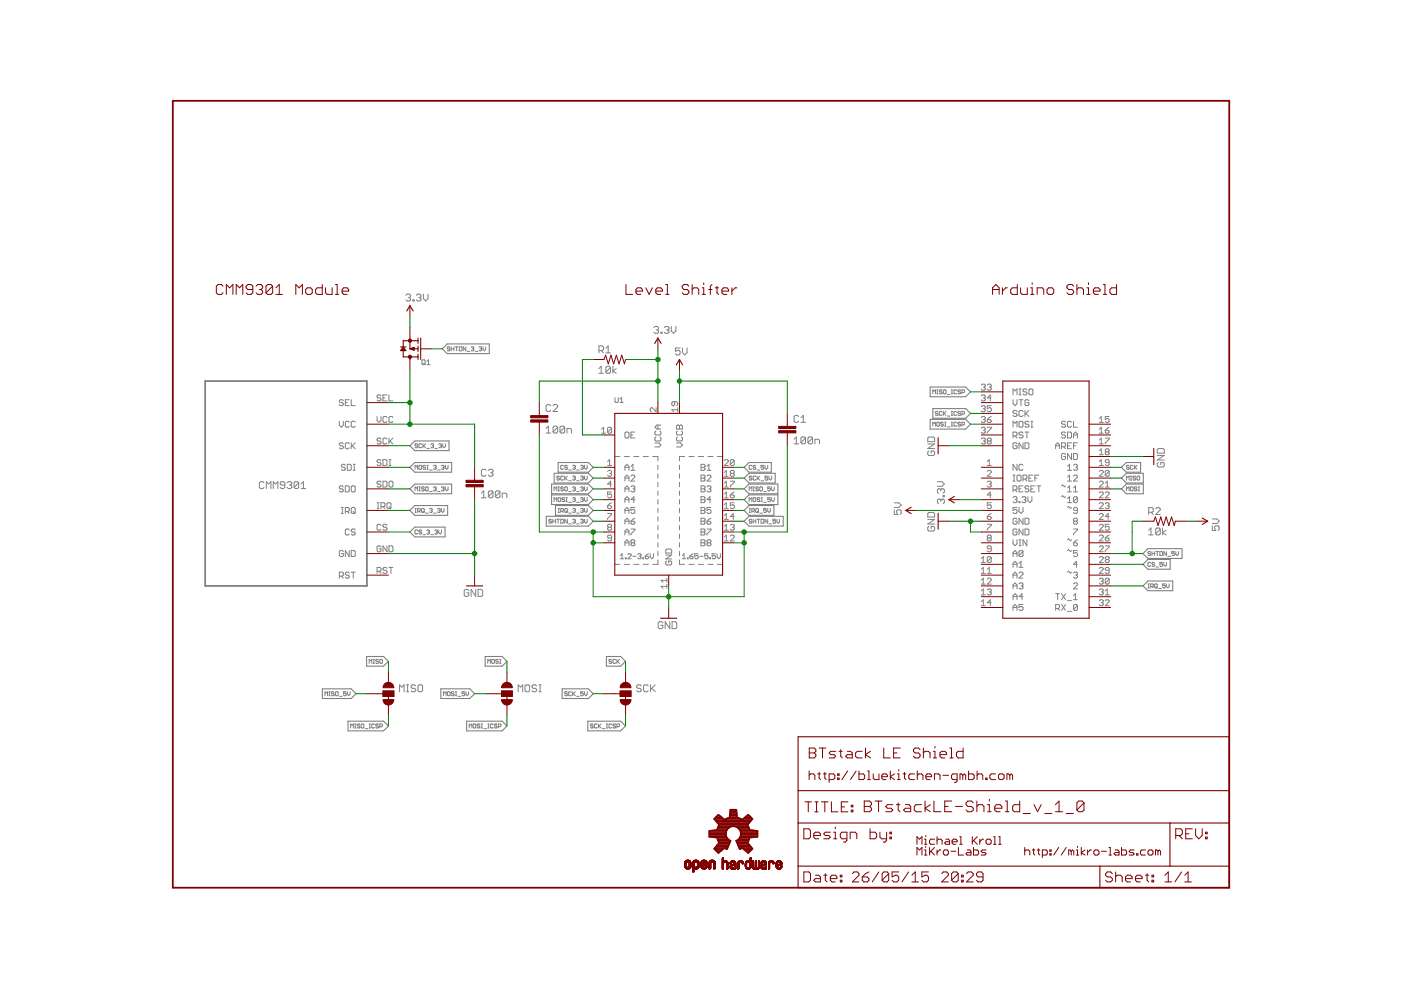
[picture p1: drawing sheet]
<svg xmlns="http://www.w3.org/2000/svg" width="297mm" height="210mm" viewBox="0 0 297 210" stroke-linecap="round" stroke-linejoin="round" font-family="sans-serif">
<g fill="none" stroke="#808080" stroke-width=".21">
<path d="M86.1 62.6l.2-.2h.5l.3 .2v.2l-.3 .3M86.6 63.1h.2M86.8 63.1l.3 .2v.3l-.3 .2h-.5l-.2-.2M87.5 63.6h.3v.2h-.3zM88.3 62.6l.2-.2h.5l.3 .2-.3 .5M88.8 63.1h.2M89 63.1l.3 .2v.3l-.3 .2h-.5l-.2-.2M89.6 76.3h.4l.1 .2v.7l-.1 .1h-.4l-.1-.1v-.7zM89.8 62.4v.9l.5 .5 .4-.5v-.9M89.8 77l.3 .3M90.5 77.3h.7M90.5 76.6l.3-.3v1"/>
<path d="M95.4 73.7l-.1-.2-.5 .2 .2 .3 .4 .1-.1 .3-.5-.2M95.7 74h.5M95.7 73.5v.9M96.2 73.5v.9M96.5 73.5h.6M96.8 73.5v.9M97.4 73.5l.5 .2v.5l-.1 .2h-.4zM98.8 73.5v.9l-.6-.9v.9M99 74.5h.6M99.9 73.7l.4-.2 .2 .2-.2 .3M100.2 74h.1M100.3 74l.2 .1-.2 .3-.4-.2"/>
<path d="M100.7 74.5h.6M101.6 73.7l.4-.2 .1 .2-.1 .3M101.9 74h.1M102 74l.1 .1-.1 .3-.4-.2M102.4 73.5v.6l.3 .3 .3-.3v-.6M127 78.2l.5-.5v1.4M127 79.1h1M127 74.3h.7l.3-.2v-.5l-.3-.3h-.7v1.5M127.5 74.3l.5 .5M128.5 73.8l.4-.5v1.5M128.5 74.8h.9M129.4 77.9v1l-.2 .2h-.5l-.2-.2"/>
<path d="M129.4 77.9l-.2-.2h-.5l-.2 .2v1M129.4 77.9l-.9 1M129.9 77.7v1.4M130.7 78.2l-.8 .5 .8 .4M138.6 69.4l.3-.2h.5l.2 .2-.2 .6M139.1 70h.3M139.4 70l.2 .2v.2l-.2 .3h-.5l-.3-.3M140.1 70.4h.3v.3h-.3zM140.8 69.4l.3-.2h.5l.2 .2v.3l-.2 .3M141.3 70h.3M141.6 70l.2 .2v.2l-.2 .3h-.5l-.3-.3M142.3 69.2v1l.5 .5 .5-.5v-1"/>
<path d="M144.2 73.8h-1v.7l.5-.2h.3l.2 .2v.5l-.2 .2h-.5l-.3-.2M144.7 73.8v1l.5 .4 .5-.4v-1M71.9 89.3v.8l.5 .5 .4-.5v-.8M72.8 85l-.2-.2h-.4l-.3 .4 .3 .2h.4l.2 .4-.2 .2h-.4l-.3-.2M72.8 94.1l-.2-.2h-.4l-.3 .2 .3 .4h.4l.2 .2-.2 .4h-.4l-.3-.2M73.2 98.7l-.2-.3h-.4l-.2 .3 .2 .4h.4l.2 .2-.2 .4h-.4l-.2-.2M73.2 85.4h.4M73.6 98.4h.7l.2 .3v.8l-.2 .2h-.7zM74 84.8h-.8v1.2h.8M74 89.5l-.2-.2h-.4l-.2 .2v.9l.2 .2h.4l.2-.2M74 94.1l-.2-.2h-.4l-.2 .2v.8l.2 .2h.4l.2-.2M74.5 84.8v1.2h.8"/>
<path d="M74.5 93.9v1.2M74.7 94.5l.6 .6M74.9 98.4h.4M74.9 99.7h.4M75.1 98.4v1.3M75.3 89.5l-.2-.2h-.4l-.2 .2v.9l.2 .2h.4l.2-.2M75.3 93.9l-.8 .8M79.9 88.3v.9l.4 .4 .5-.4v-.9M80.8 93.1l-.2-.2h-.4l-.3 .2 .3 .4h.4l.2 .2-.2 .4h-.4l-.3-.2M80.8 83.9l-.2-.2h-.4l-.3 .2 .3 .5h.4l.2 .2-.2 .4h-.4l-.3-.2M80.8 97.7l-.2-.2h-.4l-.3 .2 .3 .4h.4l.2 .2-.2 .4h-.4l-.3-.2M81.2 84.4h.4"/>
<path d="M81.2 97.5h.6l.2 .2v.8l-.2 .2h-.6zM82 93.1l-.2-.2h-.4l-.2 .2v.8l.2 .2h.4l.2-.2M82 83.7h-.8v1.3h.8M82 88.5l-.2-.2h-.4l-.2 .2v.9l.2 .2h.4l.2-.2M82.5 83.7v1.3h.8M82.5 92.9v1.2M82.5 97.5h.4M82.5 98.7h.4M82.7 93.5l.6 .6M82.7 97.5v1.2M83.3 88.5l-.2-.2h-.4l-.2 .2v.9l.2 .2h.4l.2-.2M83.3 92.9l-.8 .8"/>
<path d="M88 99.5v-.8l.3 .3 .2-.3v.8M88.5 94.2l-.4-.1-.1 .3 .4 .1 .1 .3-.1 .1-.4-.1M88.8 98.8l.2-.1 .4 .1v.6l-.2 .1-.4-.1zM89.4 94.2l-.2-.1-.4 .1v.6l.2 .1 .4-.1M89.7 94.1v.8M89.8 94.5l.4 .4M90.2 98.8l-.1-.1-.4 .1 .1 .3 .4 .1-.1 .3-.4-.1M90.2 94.1l-.5 .6M90.5 95.1h.6M90.5 99.5h.3M90.5 98.7h.3M90.7 98.7v.8"/>
<path d="M91.1 99.7h.5M91.4 94.2l.4-.1 .1 .1-.1 .3M91.6 94.5h.2M91.8 94.5l.1 .2-.1 .2-.4-.1M91.9 98.8l.4-.1 .2 .1-.2 .3M92.2 95.1h.6M92.2 99.1h.1M92.3 99.1l.2 .1-.2 .3-.4-.1M92.8 99.7h.5M93 94.2l.5-.1 .1 .1-.1 .3M93.3 94.5h.2M93.5 94.5l.1 .2-.1 .2-.5-.1"/>
<path d="M93.6 98.8l.4-.1 .1 .1-.1 .3M93.9 99.1h.1M93.9 94.1v.6l.2 .2 .3-.2v-.6M94 99.1l.1 .1-.1 .3-.4-.1M94.4 98.7v.5l.3 .3 .3-.3v-.5M103 99.7l-.2-.2h-.5l-.2 .2v1l.2 .3h.5l.2-.3M103.5 99.7l.3-.2h.5l.2 .2v.3l-.2 .2M115.8 90.8l.5-.4v1.4M115.8 91.8h1M116.8 86l-.3-.2h-.5l-.2 .2v1l.2 .2h.5l.3-.2M117.3 86l.2-.2h.5l.2 .2v.3l-.9 .9h.9M118.2 90.6v1l-.2 .2h-.5l-.2-.2"/>
<path d="M118.2 90.6l-.2-.2h-.5l-.2 .2v1M118.2 90.6l-.9 1M119.4 98.8l-.1-.1-.4 .1v.6l.1 .1 .4-.1M119.7 90.6v1l-.2 .2h-.5l-.3-.2M119.7 90.6l-.2-.2h-.5l-.3 .2v1M119.7 90.6l-1 1M120.2 91.8v-1h.7l.3 .3v.7M120.3 98.8l-.4-.1-.2 .3 .5 .1 .1 .3-.1 .1-.5-.1M120.6 99.7h.5M121.4 98.8l.4-.1 .2 .1-.2 .3M121.7 99.1h.1M121.8 99.1l.2 .1-.2 .3-.4-.1"/>
<path d="M122.3 99.7h.5M123.1 98.8l.4-.1 .2 .1-.2 .3M123.4 99.1h.1M123.5 99.1l.2 .1-.2 .3-.4-.1M123.9 98.7v.5l.3 .3 .3-.3v-.5M127.6 91.8h.8M127.6 91l.4-.4v1.2M128.8 98.7h.9M128.8 99.9l.2-.2h.5l.2 .2-.2 .5M128.8 97.9l.4-.4v1.2M129.7 90.8l-.9 .9M129.7 90.8l-.2-.2h-.5l-.2 .2v.9"/>
<path d="M129.7 90.8v.9l-.2 .1h-.5l-.2-.1M130.3 96.8h1.1M130.4 84.3v.9l.2 .1h.3l.2-.1v-.9M131.4 85.3h.7M131.4 84.6l.4-.3v1M132.4 96.8h1.1M132.5 91.8l.2-.2h.4l.2 .2v.8l-.2 .3h-.4l-.2-.3zM132.5 99.1h.8M132.5 99.7v-.8l.4-.5 .4 .5v.8M133.8 99.7h.8M133.8 92.2h.4M133.8 98.9l.4-.5v1.3"/>
<path d="M134.4 96.8h1.1M134.6 91.6h-.8v1.3h.8M136.4 96.8h1.1M138.4 96.8h1.1v.9M138.9 93.9h.8l.4 .4-.4 .5h-.8M139.1 91.4l-.2 .2v.4l.2 .2h.8l.2-.2v-.4l-.2-.2M139.1 92.6l-.2 .3v.4l.2 .2h.8l.2-.2v-.4l-.2-.3M139.1 86.4v.9l-.8-.9-.4 .3v.4l.2 .2M139.5 90.1v.9M139.5 98.6v.9M140.1 90.1h-.8l-.4 .5 .4 .4h.8M143 85.2v.6l-.2 .2-.4-.2v-.4l.2-.2h.9l.2 .2v.4l-.2 .2"/>
<path d="M143.4 90.3l.2-.2 .5 .2 .4-.2 .2 .2v.7h-1.3zM143.4 93.9h.9l.4 .4-.4 .5h-.9M143.6 91.4l-.2 .2v.4l.2 .2h.9l.2-.2v-.4l-.2-.2M143.6 92.6l-.2 .3v.4l.2 .2h.9l.2-.2v-.4l-.2-.3M143.7 86.9h-1.3l.4 .4M143.7 86.4v.9M144.1 90.3v.7M144.1 98.6v.9M145.2 96.8h-1.1v.9M146.1 96.8h1.1M148.1 96.8h1.1M148.6 98.4h.7l.2 .3-.2 .4 .2 .4-.2 .2h-.7z"/>
<path d="M148.6 99.1h.7M149.9 99.7h.8M149.9 98.9l.4-.5v1.3M150.1 96.8h1.1M152.1 96.8h1.1M153.6 97.7l.2-.2h.4l.2 .2v.2l-.8 .8h.8M155.7 97.7l-.2-.2h-.5l-.2 .2v.8M155.7 97.7v.8l-.2 .2h-.5l-.2-.2M155.7 97.7l-.9 .8M159.4 98.8l-.1-.1-.5 .1v.6l.2 .1 .4-.1M160.2 98.8l-.4-.1-.1 .3 .4 .1 .1 .3-.1 .1-.4-.1M160.5 99.7h.6"/>
<path d="M161.9 98.7h-.5v.4l.2-.1 .3 .1-.1 .4-.4-.1M162.2 98.7v.5l.3 .3 .3-.3v-.5M168.4 93.1l.4-.5v1.5M168.4 94.1h.9M169.3 88.3l-.2-.2h-.5l-.2 .2v1l.2 .2h.5l.2-.2M169.8 89.5h1M169.8 88.6l.5-.5v1.4M170.8 92.9l-.2-.3h-.5l-.3 .3v1M170.8 92.9v1l-.2 .2h-.5l-.3-.2M170.8 92.9l-1 1M172.3 92.9l-.3-.3h-.5l-.2 .3v1M172.3 92.9v1l-.3 .2h-.5l-.2-.2"/>
<path d="M172.3 92.9l-1 1M172.8 94.1v-1h.7l.3 .3v.7M196.7 94.1h1.5l-1.5 1h1.5M196.9 95.6l-.2 .2v.5l.2 .3h1l.3-.3v-.5l-.3-.2h-.5v.5M196.9 92.7h1l.3 .2v.7h-1.5v-.7zM197.8 83.5v-.8l.2 .3 .3-.3v.8M197.8 90.4v-.9l.2 .3 .3-.3v.9M198.6 83.5h.3M198.6 82.7h.3M198.7 89.5l.5 .2-.2 .7-.4-.2zM198.7 82.7v.8M198.9 87.4l-.2-.2-.4 .2 .2 .3 .4 .1-.2 .3-.4-.2"/>
<path d="M199.7 87.4l-.1-.2-.4 .2v.5l.1 .2 .4-.2M199.7 82.8l-.4-.1-.1 .3 .4 .1 .1 .3-.1 .1-.4-.1M200 89.7l-.4-.2-.2 .3 .5 .1 .1 .3-.1 .2-.5-.2M200 87.2v.9M200.2 82.7l.4 .1v.6l-.2 .1-.4-.1v-.6zM200.2 87.7l.4 .4M200.3 90.4h.3M200.3 89.5h.3M200.4 89.5v.9M200.6 87.2l-.6 .6M200.9 83.7h.5M200.9 88.2h.5"/>
<path d="M200.9 90.5h.5M201.7 90.4h.3M201.7 88.1h.3M201.7 89.5h.3M201.7 87.2h.3M201.7 83.5h.3M201.7 82.7h.3M201.8 82.7v.8M201.8 87.2v.9M201.8 89.5v.9M202.8 87.4l-.1-.2-.5 .2v.5l.2 .2 .4-.2M202.8 89.7l-.1-.2-.5 .2v.5l.2 .2 .4-.2"/>
<path d="M202.8 82.8l-.1-.1-.5 .1v.6l.2 .1 .4-.1M203.6 89.7l-.4-.2-.1 .3 .4 .1 .1 .3-.1 .2-.4-.2M203.6 87.4l-.4-.2-.1 .3 .4 .2 .1 .2-.1 .2-.4-.2M203.6 82.8l-.4-.1-.1 .3 .4 .1 .1 .3-.1 .1-.4-.1M203.9 90.1h.5l.1-.2-.1-.4h-.5v.9M203.9 87.8h.5l.1-.1-.1-.5h-.5v.9M203.9 83.2h.5l.1-.1-.1-.4h-.5v.8M208 90.8l.3-.2h.4l.2 .2-.2 .4M208 83.9l.3-.2h.4l.2 .2-.2 .5M208 88.5l.3-.2h.4l.2 .2-.2 .4M208 93.1l.3-.2h.4l.2 .2-.2 .4M208 81.7l.3-.3h.4l.2 .3-.2 .4"/>
<path d="M208 86.2l.3-.2h.4l.2 .2-.2 .5M208.5 84.4h.2M208.5 93.5h.2M208.5 91.2h.2M208.5 88.9h.2M208.5 86.7h.2M208.5 82.1h.2M208.7 93.5l.2 .2-.2 .4h-.4l-.3-.2M208.7 84.4l.2 .2-.2 .4h-.4l-.3-.2M208.7 88.9l.2 .3-.2 .4h-.4l-.3-.2M208.7 91.2l.2 .2-.2 .4h-.4l-.3-.1M208.7 82.1l.2 .2-.2 .4h-.4l-.3-.2"/>
<path d="M208.7 86.7l.2 .2-.2 .4h-.4l-.3-.2M209.3 90.6h.9v.2l-.9 .9v.1M209.3 88.9h.7l.2 .5-.2 .2h-.5l-.2-.2zM209.3 98.7h.9M209.3 81.7l.2-.3h.5l.2 .3-.2 .4M209.3 99.9l.2-.2h.5l.2 .2v.3l-.9 .8h.9M209.3 97.9l.4-.4v1.2M209.5 93.5l-.2 .2 .2 .4h.5l.2-.2-.2-.4M209.5 93.5l-.2-.2 .2-.4h.5l.2 .2-.2 .4M209.5 93.5h.5M209.7 82.1h.3M210 82.1l.2 .2-.2 .4h-.5l-.2-.2"/>
<path d="M210.2 84.4h-.9l.7-.7v1.3M210.2 86h-.9v.7l.4-.3 .5 .3v.4l-.2 .2h-.5l-.2-.2M210.2 88.3l-.9 .6M214.8 83.7v-1.2l.4 .4 .4-.4v1.2M214.8 84.8v.8l.4 .4 .4-.4v-.8M214.8 90.6v-1.3l.4 .4 .4-.4v1.3M214.8 92.4h.6l.2-.2v-.4l-.2-.2h-.6v1.3M215.2 92.4l.4 .5M215.6 87.2l-.2-.2h-.4l-.2 .2 .2 .5h.4l.2 .2-.2 .4h-.4l-.2-.2M215.6 94.1l-.2-.2h-.4l-.2 .2v.8l.2 .2h.4l.2-.2v-.4h-.4M215.6 98.4v1.3l-.8-1.3v1.3M216 84.8h.9"/>
<path d="M216 89.5l.3-.2h.4l.2 .2v.9l-.2 .2h-.4l-.3-.2zM216 83.7h.5M216 82.5h.5M216.3 82.5v1.2M216.5 84.8v1.2M216.9 87.2l-.2-.2h-.4l-.3 .2v.9l.3 .2h.4l.2-.2M216.9 91.8l-.2-.2h-.4l-.3 .2 .3 .4h.4l.2 .2-.2 .5h-.4l-.3-.3M216.9 98.7l-.2-.3h-.4l-.3 .3v.8l.3 .2h.4l.2-.2M216.9 93.9v1.2l-.9-1.2v1.2M217.3 93.9h.6l.2 .2v.8l-.2 .2h-.6zM217.3 87v1.3M217.3 91.6h.8"/>
<path d="M217.5 87.7l.6 .6M217.7 82.7l-.2-.2h-.4l-.2 .2 .2 .4h.4l.2 .2-.2 .4h-.4l-.2-.2M217.7 91.6v1.3M218.1 85l-.2-.2h-.4l-.2 .2v.8l.2 .2h.4l.2-.2v-.4h-.4M218.1 89.5l-.2-.2h-.4l-.2 .2 .2 .4h.4l.2 .2-.2 .5h-.4l-.2-.2M218.1 87l-.8 .9M218.4 82.5h.4l.2 .2v.8l-.2 .2h-.4l-.3-.2v-.8zM218.6 89.3h.4M218.6 90.6h.4M218.8 89.3v1.3M223.8 94.5h.8M223.8 95.1v-.8l.4-.4 .4 .4v.8"/>
<path d="M225.1 94.7h.6l.2-.2v-.4l-.2-.2h-.6v1.2M225.5 94.7l.4 .4M225.9 96.4l-.2-.2h-.4l-.2 .2v.8l.2 .2h.4l.2-.2v-.4h-.4M225.9 89.5l-.2-.2h-.4l-.2 .2 .2 .4h.4l.2 .2-.2 .5h-.4l-.2-.2M225.9 91.8l-.2-.2h-.4l-.2 .2 .2 .4h.4l.2 .2-.2 .5h-.4l-.2-.3M226.3 94.5h.5M226.3 91.6h.7l.2 .2v.8l-.2 .3h-.7zM226.3 99.7h.9M226.3 98.9l.5-.5v1.3M227.2 89.5l-.2-.2h-.5l-.2 .2v.9l.2 .2h.5l.2-.2M227.2 93.9h-.9v1.2h.9M227.2 96.2v1.2l-.9-1.2v1.2"/>
<path d="M227.6 89.3v1.3h.8M227.6 94.5h.4M227.6 98.7l.2-.3h.4l.2 .3-.2 .4M227.6 92.9v-.9l.4-.4 .4 .4v.9M227.6 96.2h.6l.2 .2v.8l-.2 .2h-.6zM227.6 92.2h.8M228 99.1h.2M228.2 99.1l.2 .2-.2 .4h-.4l-.2-.2M228.4 93.9h-.8v1.2M233.1 94.1h.8M233.1 89.6h.8M233.1 98.7h.8"/>
<path d="M233.1 99.9l.2-.2h.4l.2 .2v.3l-.8 .8h.8M233.1 97.9l.4-.4v1.2M233.1 88.7l.4-.4v1.3M233.1 91l.4-.4v1.2M233.1 93.3l.4-.4v1.2M233.1 95.6l.4-.4v1.2M233.1 96.4h.8M233.1 91.8h.8M234.3 92.9h.9v.2l-.9 .8v.2M234.3 91.2h.6l.3 .5-.3 .1h-.4l-.2-.1zM234.5 95.8l-.2-.2 .2-.4h.4l.3 .2-.3 .4M234.5 95.8l-.2 .2 .2 .4h.4l.3-.2-.3-.4"/>
<path d="M234.5 95.8h.4M235.2 88.3h-.9v.6l.5-.2 .4 .2v.5l-.3 .2h-.4l-.2-.2M235.2 98.1h-.7l-.2-.2 .2-.4h.4l.3 .2v.8l-.3 .2h-.4l-.2-.2M235.2 99.9v.9l-.3 .2h-.4l-.2-.2M235.2 99.9l-.3-.2h-.4l-.2 .2v.9M235.2 99.9l-.9 .9M235.2 90.6l-.9 .6M239.4 98.8l-.2-.1-.4 .1 .2 .3 .4 .1-.2 .3-.4-.1M240.2 98.8l-.1-.1-.4 .1v.6l.1 .1 .4-.1M240.5 98.7v.8M240.6 99.1l.5 .4M241.1 98.7l-.6 .5"/>
<path d="M245.4 95.3l.2-.2h1l.2 .2v.8h-1.4zM245.4 96.6h1.4l-1.4 .9h1.4M245.6 98l-.2 .3v.5l.2 .2h1l.2-.2v-.5l-.2-.3h-.5v.5M56 102.4l-.3-.3h-.5l-.2 .3v.9l.2 .3h.5l.3-.3M56.5 103.6v-1.5l.5 .5 .4-.5v1.5M57.9 103.6v-1.5l.5 .5 .5-.5v1.5M60.4 102.8h-.8l-.2-.2v-.2l.2-.3h.5l.3 .3v.9l-.3 .3h-.5l-.2-.3M60.9 102.4l.2-.3h.5l.3 .3v.2l-.3 .2M61.4 102.8h.2M61.6 102.8l.3 .3v.2l-.3 .3h-.5l-.2-.3M63.3 102.4l-.2-.3h-.5l-.2 .3v.9M63.3 102.4l-.9 .9"/>
<path d="M63.3 102.4v.9l-.2 .3h-.5l-.2-.3M63.8 103.6h1M63.8 102.6l.5-.5v1.5M72.4 107.6h.4M72.4 108.9h.4M72.6 107.6v1.3M72.8 103.2l-.2-.2h-.4l-.3 .2 .3 .5h.4l.2 .2-.2 .4h-.4l-.3-.2M72.8 116.9l-.2-.2h-.4l-.3 .2v.9l.3 .2h.4l.2-.2v-.4h-.4M73.2 108.4h.6l.2-.2v-.4l-.2-.2h-.6v1.3M73.2 103h.6l.2 .2v.9l-.2 .2h-.6zM73.6 108.4l.4 .5M74 112.4l-.2-.2h-.4l-.2 .2v.8l.2 .2h.4l.2-.2"/>
<path d="M74 116.7v1.3l-.8-1.3v1.3M74.5 103.2l.2-.2h.4l.2 .2v.9l-.2 .2h-.4l-.2-.2zM74.5 116.7h.6l.2 .2v.9l-.2 .2h-.6zM74.7 107.6h.4l.2 .2v.8l-.2 .3h-.4l-.2-.3v-.8zM74.9 108.4l.4 .5M75.3 112.4l-.2-.2h-.4l-.2 .2 .2 .4h.4l.2 .2-.2 .4h-.4l-.2-.2M79.9 106.6h.4M79.9 107.8h.4M80.2 106.6v1.2M80.8 107.4h.6l.2-.2v-.4l-.2-.2h-.6v1.2M80.8 102.2l-.2-.2h-.4l-.3 .2 .3 .5h.4l.2 .2-.2 .4h-.4l-.3-.2M80.8 111.4l-.2-.2h-.4l-.3 .2v.8l.3 .2h.4l.2-.2"/>
<path d="M80.8 116l-.2-.3h-.4l-.3 .3v.8l.3 .2h.4l.2-.2v-.4h-.5M81.2 102h.6l.2 .2v.9l-.2 .2h-.6zM81.2 107.4l.4 .4M82 106.8l.3-.2h.4l.2 .2v.8l-.2 .2h-.4l-.3-.2zM82 111.4l-.2-.2h-.4l-.2 .2 .2 .4h.4l.2 .2-.2 .4h-.4l-.2-.2M82 115.7v1.3l-.8-1.3v1.3M82.5 115.7h.6l.2 .3v.8l-.2 .2h-.6zM82.5 107.4l.4 .4M82.7 102h.4l.2 .2v.9l-.2 .2h-.4l-.2-.2v-.9zM88 108.6h.3M88 104.1v-.9l.3 .3 .2-.3v.9M88 107.8h.3"/>
<path d="M88.1 107.8v.8M88.5 112.5l-.1-.1-.4 .1 .1 .7 .4-.1M88.5 108.4h.5l.1-.2-.1-.4h-.5v.8M88.8 104.1h.3M88.8 103.2h.3M88.8 108.4l.3 .2M89 103.2v.9M89.4 107.9l.1-.1 .5 .1v.6l-.2 .1-.4-.1zM89.4 112.5l-.4-.1-.2 .2 .4 .2 .2 .3-.2 .1-.4-.1M89.7 113.4h.5M89.7 108.4l.3 .2M90 103.4l-.5-.2-.1 .3 .4 .2 .2 .2-.2 .2-.4-.2"/>
<path d="M90.2 108.8h.6M90.4 103.2l.4 .2-.1 .7-.5-.2zM90.5 112.5l.4-.1 .2 .1-.2 .3M90.8 112.8h.1M90.9 112.8l.2 .1-.2 .3-.4-.1M91.1 104.2h.5M91.1 107.9l.4-.1 .1 .1-.1 .3M91.4 108.2h.1M91.4 113.4h.5M91.5 108.2l.1 .2-.1 .2-.4-.1M91.9 103.4l.4-.2 .2 .2-.2 .3M91.9 108.8h.6"/>
<path d="M92.2 103.7h.1M92.2 112.5l.4-.1 .2 .1-.2 .3M92.3 103.7l.2 .1-.2 .3-.4-.2M92.5 112.8h.1M92.6 112.8l.2 .1-.2 .3-.4-.1M92.8 104.2h.5M92.8 107.9l.4-.1 .1 .1-.1 .3M93 108.2h.2M93 112.4v.5l.3 .3 .3-.3v-.5M93.2 108.2l.1 .2-.1 .2-.4-.1M93.6 103.4l.4-.2 .1 .2-.1 .3M93.6 107.8v.6l.3 .2 .2-.2v-.6"/>
<path d="M93.9 103.7h.1M94 103.7l.1 .1-.1 .3-.4-.2M94.4 103.2v.6l.3 .3 .3-.3v-.6M102.1 104.6l.5-.5v1.4M102.1 105.5h.9M104 100.2h.3M104.3 100.2l.2 .3-.2 .5h-.5l-.3-.3M104.5 104.3l-1 1M104.5 104.3v1l-.2 .2h-.5l-.3-.2M104.5 104.3l-.2-.2h-.5l-.3 .2v1M106 104.3v1l-.3 .2h-.4l-.3-.2M106 104.3l-.3-.2h-.4l-.3 .2v1"/>
<path d="M106 104.3l-1 1M106.5 105.5v-.9h.7l.3 .2v.7M116.9 110.2l-.1-.1-.4 .1 .1 .3 .4 .2-.1 .2-.4-.1M117.2 110.5h.6M117.2 110.1v.8M117.5 104.1v-.9l.3 .3 .2-.3v.9M117.5 106.4v-.9l.3 .3 .2-.3v.9M117.8 110.1v.8M118 110.1h.6M118.3 108.6h.3M118.3 104.1h.3M118.3 103.2h.3"/>
<path d="M118.3 110.1v.8M118.3 107.8h.3M118.5 105.5l.4 .2v.5l-.2 .2-.4-.2v-.5zM118.5 103.2v.9M118.5 107.8v.8M118.6 101.1l-.4-.2-.2 .3 .5 .2 .1 .2-.1 .2-.5-.2M118.9 108.4h.4l.1-.2-.1-.4h-.4v.8M118.9 110.1h.4l.1 .1-.1 .7h-.4zM119.2 108.4l.2 .2M119.4 103.4l-.4-.2-.1 .3 .4 .2 .1 .2-.1 .2-.4-.2M119.4 101.1l-.1-.2-.4 .2 .1 .7 .4-.2M119.7 100.9v.9"/>
<path d="M119.7 105.7l-.4-.2-.1 .3 .4 .1 .1 .3-.1 .2-.4-.2M119.9 107.8l.4 .1-.1 .7-.5-.1zM119.9 103.2l.4 .2-.1 .7-.5-.2zM119.9 101.4l.4 .4M120 105.5h.3M120 106.4h.3M120 108.4l.3 .2M120.1 105.5v.9M120.3 110.1v.8l-.6-.8v.8M120.3 100.9l-.6 .6M120.6 111.1h.5M120.6 101.9h.5"/>
<path d="M120.6 104.2h.5M120.6 106.5h.5M120.6 108.8h.5M121.4 105.7l.4-.2 .2 .2-.2 .2M121.4 103.4l.4-.2 .2 .2-.2 .3M121.4 107.9l.4-.1 .2 .1-.2 .3M121.4 101.1l.4-.2 .2 .2-.2 .3M121.4 110.2l.4-.1 .2 .1-.2 .3M121.7 103.7h.1M121.7 110.5h.1M121.7 105.9h.1M121.7 101.4h.1"/>
<path d="M121.7 108.2h.1M121.8 108.2l.2 .2-.2 .2-.4-.1M121.8 110.5l.2 .2-.2 .2-.4-.1M121.8 103.7l.2 .1-.2 .3-.4-.2M121.8 105.9l.2 .2-.2 .3-.4-.2M121.8 101.4l.2 .1-.2 .3-.4-.2M122.3 111.1h.5M122.3 101.9h.5M122.3 104.2h.5M122.3 106.5h.5M122.3 108.8h.5M123.1 105.7l.4-.2 .2 .2-.2 .2"/>
<path d="M123.1 103.4l.4-.2 .2 .2-.2 .3M123.1 101.1l.4-.2 .2 .2-.2 .3M123.1 107.9l.4-.1 .2 .1-.2 .3M123.1 110.2l.4-.1 .2 .1-.2 .3M123.4 103.7h.1M123.4 110.5h.1M123.4 105.9h.1M123.4 101.4h.1M123.4 108.2h.1M123.5 108.2l.2 .2-.2 .2-.4-.1M123.5 103.7l.2 .1-.2 .3-.4-.2M123.5 105.9l.2 .2-.2 .3-.4-.2"/>
<path d="M123.5 101.4l.2 .1-.2 .3-.4-.2M123.5 110.5l.2 .2-.2 .2-.4-.1M123.9 100.9v.6l.3 .3 .3-.3v-.6M123.9 103.2v.6l.3 .3 .3-.3v-.6M123.9 105.5v.6l.3 .3 .3-.3v-.6M123.9 107.8v.6l.3 .2 .3-.2v-.6M123.9 110.1v.6l.3 .2 .3-.2v-.6M128.8 108.9h.9v.2l-.9 .8v.2M128.8 107.2h.7l.2 .4-.2 .2h-.5l-.2-.2zM129 111.8l-.2-.2 .2-.4h.5l.2 .2-.2 .4M129 111.8l-.2 .2 .2 .4h.5l.2-.2-.2-.4M129 111.8h.5"/>
<path d="M129.2 100.4h.3M129.5 100.4l.2 .2-.2 .4h-.5l-.2-.2M129.7 102.7h-.9l.7-.7v1.3M129.7 104.3h-.9v.6l.4-.2 .5 .2v.4l-.2 .3h-.5l-.2-.3M129.7 114.1h-.7l-.2-.2 .2-.4h.5l.2 .2v.8l-.2 .2h-.5l-.2-.2M129.7 106.6l-.9 .6M130.3 119.7h1.1M131.5 117.8l.4-.4v1.1M131.5 118.5h.7M132.4 119.7h1.1M132.5 103.7h.8M132.5 112.8h.8"/>
<path d="M132.5 110.5h.8M132.5 105.9h.8M132.5 101.4h.8M132.5 115.1h.8M132.5 108.2h.8M132.5 102v-.8l.4-.5 .4 .5v.8M132.5 104.3v-.9l.4-.4 .4 .4v.9M132.5 106.6v-.9l.4-.4 .4 .4v.9M132.5 108.9v-.9l.4-.4 .4 .4v.9M132.5 111.1v-.8l.4-.4 .4 .4v.8M132.5 113.4v-.8l.4-.4 .4 .4v.8M132.5 115.7v-.8l.4-.5 .4 .5v.8"/>
<path d="M132.6 118.3h.2v.2h-.2zM133.1 117.6l.2-.2h.3l.2 .2v.2l-.7 .7h.7M133.8 100.9l.2-.2h.4l.2 .2v.3l-.8 .8h.8M133.8 103.2l.2-.2h.4l.2 .2-.2 .5M133.8 112.2h.8v.2l-.8 .8v.2M133.8 110.5h.6l.2 .4-.2 .2h-.4l-.2-.2zM134 115.1l-.2 .2 .2 .4h.4l.2-.2-.2-.4M134 115.1l-.2-.2 .2-.5h.4l.2 .3-.2 .4M134 115.1h.4M134.2 117.9h.7M134.2 103.7h.2M134.4 119.7h1.1"/>
<path d="M134.4 103.7l.2 .2-.2 .4h-.4l-.2-.2M134.6 107.6h-.8v.6l.4-.2 .4 .2v.4l-.2 .3h-.4l-.2-.3M134.6 105.9h-.8l.6-.6v1.3M134.6 109.9l-.8 .6M135.2 117.6l.2-.2h.3l.2 .2-.2 .3M135.6 117.9h.1M135.7 117.9l.2 .2-.2 .4h-.3l-.2-.2M136.3 118.3h.1v.2h-.1zM136.4 119.7h1.1M136.8 117.9h.5l.2 .4-.2 .2h-.3zM137.5 117.4l-.7 .5M137.8 117.4v.7l.4 .4 .4-.4v-.7"/>
<path d="M139.5 118.7v1h-1.1M139.5 100.5v.9M139.5 102.3v.9M139.5 104.1v.9M139.5 105.9v1M139.5 107.8v.9M139.5 109.6v.9M139.5 111.4v1M139.5 113.2v1M139.5 115.1v.9M139.5 116.9v.9M141.1 117.7h1.3l-1.3 .8h1.3"/>
<path d="M141.4 118.9l-.3 .2v.5l.3 .2h.8l.2-.2v-.5l-.2-.2h-.4v.5M141.4 116.4h.8l.2 .2v.7h-1.3v-.7zM144.1 118.7v1h1.1M144.1 100.5v.9M144.1 102.3v.9M144.1 104.1v.9M144.1 105.9v1M144.1 107.8v.9M144.1 109.6v.9M144.1 111.4v1M144.1 113.2v1M144.1 115.1v.9"/>
<path d="M144.1 116.9v.9M144.7 118.5h.7M144.7 117.8l.3-.4v1.1M145.7 118.3h.2v.2h-.2zM146.1 119.7h1.1M146.3 117.9h.5l.2 .4-.2 .2h-.4zM147 117.4l-.7 .5M148 117.4h-.7v.5l.4-.1 .3 .1v.4l-.2 .2h-.3l-.2-.2M148.1 119.7h1.1M148.4 117.9h.7M148.6 100.7h.7l.2 .2-.2 .5 .2 .4-.2 .2h-.7zM148.6 105.3h.7l.2 .2-.2 .4 .2 .5-.2 .2h-.7z"/>
<path d="M148.6 107.6h.7l.2 .2-.2 .4 .2 .4-.2 .3h-.7zM148.6 112.2h.7l.2 .2-.2 .4 .2 .4-.2 .2h-.7zM148.6 103h.7l.2 .2-.2 .5 .2 .4-.2 .2h-.7zM148.6 103.7h.7M148.6 112.8h.7M148.6 109.9h.7l.2 .2-.2 .4 .2 .4-.2 .2h-.7zM148.6 114.4h.7l.2 .3-.2 .4 .2 .4-.2 .2h-.7zM148.6 110.5h.7M148.6 105.9h.7M148.6 101.4h.7M148.6 115.1h.7M148.6 108.2h.7"/>
<path d="M149.9 103.2l.2-.2h.4l.2 .2-.2 .5M149.9 112.2h.8v.2l-.8 .8v.2M149.9 110.5h.6l.2 .4-.2 .2h-.4l-.2-.2zM149.9 100.9l.2-.2h.4l.2 .2v.3l-.8 .8h.8M150.1 119.7h1.1M150.1 115.1l-.2 .2 .2 .4h.4l.2-.2-.2-.4M150.1 115.1l-.2-.2 .2-.5h.4l.2 .3-.2 .4M150.1 115.1h.4M150.1 117.4h-.7v.5l.4-.1 .3 .1-.2 .6h-.3l-.2-.2M150.3 103.7h.2M150.5 118.3h.1v.2h-.1zM150.5 103.7l.2 .2-.2 .4h-.4l-.2-.2"/>
<path d="M150.7 107.6h-.8v.6l.4-.2 .4 .2v.4l-.2 .3h-.4l-.2-.3M150.7 105.9h-.8l.6-.6v1.3M150.7 109.9l-.8 .6M151.7 117.4h-.7v.5l.3-.1 .4 .1-.2 .6h-.3l-.2-.2M152 117.4v.7l.4 .4 .3-.4v-.7M152.1 119.7h1.1M153.6 110.1h.8M153.6 105.6h.8M153.6 103.3h.8M153.6 107.8h.8M153.6 112.4h.8M153.6 114.7h.8"/>
<path d="M153.6 101h.8M153.6 100.2l.4-.5v1.3M153.6 102.4l.4-.4v1.3M153.6 104.7l.4-.4v1.3M153.6 107l.4-.4v1.2M153.6 109.3l.4-.4v1.2M153.6 111.6l.4-.4v1.2M153.6 113.9l.4-.4v1.2M154.8 104.9h.7l.2 .4-.2 .3h-.5l-.2-.3zM154.8 113.7l.2-.2h.5l.2 .2v.2l-.9 .8h.9M154.8 102h.9v.2l-.9 .9v.2M154.8 111.4l.2-.2h.5l.2 .2-.2 .4"/>
<path d="M155 100.4l-.2 .2 .2 .4h.5l.2-.2-.2-.4M155 100.4l-.2-.2 .2-.5h.5l.2 .2-.2 .5M155 100.4h.5M155.3 111.8h.2M155.5 111.8l.2 .2-.2 .4h-.5l-.2-.2M155.7 106.6h-.9v.6l.5-.2 .4 .2v.4l-.2 .2h-.5l-.2-.2M155.7 109.5h-.9l.7-.6v1.2M155.7 104.3l-.9 .6M158.8 108.6h.3M158.8 107.8h.3M158.8 104.1v-.9l.3 .3 .3-.3v.9M158.8 106.4v-.9l.3 .3 .3-.3v.9"/>
<path d="M159 107.8v.8M159.4 110.2l-.1-.1-.5 .1 .2 .3 .4 .2-.1 .2-.5-.1M159.4 101.1l-.4-.2-.2 .3 .5 .2 .1 .2-.1 .2-.5-.2M159.4 108.4h.4l.2-.2-.2-.4h-.4v.8M159.7 104.1h.3M159.7 103.2h.3M159.7 110.5h.5M159.7 110.1v.8M159.7 108.4l.3 .2M159.8 105.5l.4 .2-.1 .7-.4-.2zM159.8 103.2v.9M160.2 107.9l.2-.1 .4 .1v.6l-.1 .1-.5-.1z"/>
<path d="M160.2 101.1l-.1-.2-.4 .2 .1 .7 .4-.2M160.2 110.1v.8M160.5 100.9v.9M160.5 108.4l.3 .2M160.5 110.1h.6M160.7 101.4l.4 .4M160.8 103.4l-.4-.2-.2 .3 .5 .2 .1 .2-.1 .2-.5-.2M160.8 110.1v.8M161.1 105.7l-.1-.2-.5 .2 .2 .2 .4 .2-.1 .3-.5-.2M161.1 103.4l.1-.2 .4 .2v.5l-.1 .2-.4-.2zM161.1 108.8h.5M161.1 100.9l-.6 .6"/>
<path d="M161.4 105.5h.2M161.4 106.4h.2M161.4 101.9h.5M161.4 110.1h.4l.1 .1v.6l-.1 .1h-.4zM161.5 105.5v.9M161.9 104.2h.6M161.9 106.5h.6M162.5 107.8h-.6v.4l.3-.1 .3 .1-.2 .4-.4-.1M162.8 107.8v.6l.2 .2 .3-.2v-.6M162.8 100.9h-.6v.5l.3-.2 .3 .2-.2 .4-.4-.2M162.8 110.1v.8l-.6-.8v.8M163 111.1h.6"/>
<path d="M163 100.9v.6l.3 .3 .3-.3v-.6M163.3 105.5h-.5v.4l.2-.1 .3 .1-.1 .5-.4-.2M163.3 103.2h-.5v.5l.2-.2 .3 .2-.1 .4-.4-.2M163.6 103.2v.6l.3 .3 .3-.3v-.6M163.6 105.5v.6l.3 .3 .3-.3v-.6M164.4 110.1h-.5v.4l.3-.1 .2 .1-.1 .4-.4-.1M164.7 110.1v.6l.3 .2 .3-.2v-.6M189.6 108.1v1h.7l-.2-.5v-.3l.2-.2h.5l.3 .2v.5l-.3 .3M189.6 106.6h1l.5 .5-.5 .5h-1M196.7 110.1h1.5l-1.5 1h1.5M196.9 111.6l-.2 .2v.5l.2 .3h1l.3-.3v-.5l-.3-.2h-.5v.5M196.9 108.6h1l.3 .3v.7h-1.5v-.7z"/>
<path d="M198.8 102.1h.9l.5 .5-.5 .5h-.9M199.5 106l-.3-.2h-.2l-.2 .2v.6l.2 .2M199.5 103.8l-.3-.2h-.2l-.2 .2v.5l.2 .3M199.5 106l.2-.2 .5 .2v.6l-.2 .2M199.5 103.8v.3M199.5 106v.3M199.5 103.8l.2-.2 .5 .2v.5l-.2 .3M200 105.1h.2v.2h-.2zM208 118.4l.5-.4v1.3M208 119.3h.9M209.3 109.5h.7l.2 .4-.2 .2h-.5l-.2-.2zM209.3 102.2l.2-.2h.5l.2 .2-.2 .5"/>
<path d="M209.3 111.2h.9v.2l-.9 .8v.2M209.5 114.1l-.2-.2 .2-.4h.5l.2 .2-.2 .4M209.5 114.1l-.2 .2 .2 .4h.5l.2-.2-.2-.4M209.5 114.1h.5M209.7 102.7h.3M210 102.7l.2 .2-.2 .4h-.5l-.2-.2M210.2 106.6h-.9v.6l.4-.2 .5 .2v.4l-.2 .2h-.5l-.2-.2M210.2 116.4h-.7l-.2-.2 .2-.5h.5l.2 .3v.8l-.2 .2h-.5l-.2-.2M210.2 104.9h-.9l.7-.6v1.3M210.2 118.2v.9l-.2 .2h-.5l-.2-.2M210.2 118.2l-.2-.2h-.5l-.2 .2v.9M210.2 118.2l-.9 .9"/>
<path d="M210.2 108.9l-.9 .6M214.8 119.7h.8M214.8 105.5l.2-.2h.4l.2 .2-.2 .4M214.8 103.9h.6l.2-.2v-.5l-.2-.2h-.6v1.3M214.8 117.4h.8M214.8 114.4v.9l.4 .4 .4-.4v-.9M214.8 118v-.8l.4-.5 .4 .5v.8M214.8 102h.4M214.8 100.7h.4M215 100.7v1.3M215.2 105.9h.2M215.2 103.9l.4 .4"/>
<path d="M215.4 105.9l.2 .3-.2 .4h-.4l-.2-.2M215.6 107.6h-.8v.6l.6-.2 .2 .2v.4l-.2 .3h-.4l-.2-.3M215.6 112.4l-.2-.2h-.4l-.2 .2v.8l.2 .2h.4l.2-.2v-.4h-.4M215.6 110.1l-.2-.2h-.4l-.2 .2v.8l.2 .2h.4l.2-.2v-.4h-.4M215.8 100.7h.5l.2 .2v.9l-.2 .2h-.5l-.2-.2v-.9zM216 106.4h.3v.2h-.3zM216 103.7h.5M216 107.6v.8l.5 .5 .4-.5v-.8M216 119.4l.5-.4v1.3M216 115.7h.5M216 114.4h.5M216.3 114.4v1.3"/>
<path d="M216.7 105.5l.2-.2h.4l.2 .2-.2 .4M216.9 103h-.9v1.3h.9M216.9 116.9l-.2-.2h-.4l-.3 .2v.9M216.9 116.9v.9l-.2 .2h-.4l-.3-.2M216.9 109.9v1.2l-.9-1.2v1.2M216.9 112.2v1.2l-.9-1.2v1.2M216.9 101.6h.6l.2-.2v-.5l-.2-.2h-.6v1.3M216.9 116.9l-.9 .9M217.1 105.9h.2M217.3 105.9l.2 .3-.2 .4h-.4l-.2-.2M217.3 112.2h.6l.2 .2v.8l-.2 .2h-.6zM217.3 109.9h.6l.2 .2v.8l-.2 .2h-.6z"/>
<path d="M217.3 101.6l.4 .4M217.7 114.4v1.3l-.8-1.3v1.3M217.9 105.3v.9l.5 .4 .4-.4v-.9M218.1 103.2l-.2-.2h-.4l-.2 .4 .2 .3h.4l.2 .4-.2 .2h-.4l-.2-.2M218.1 101.4h.5M218.6 103.7h.4M219 100.7h-.9v1.3h.9M219.4 103h-.8v1.3h.8M219.4 101.4h.4M219.8 103h.9M220.3 103v1.3M220.3 100.7h-.9v1.3"/>
<path d="M225.1 103l.2-.2 .4 .4 .2-.2M225.1 105.3l.2-.2 .4 .4 .2-.2M226.3 106.6h.9M226.3 104.3h.9M226.3 102h.9M226.3 114.4l.2-.2 .5 .5 .2-.3M226.3 116.7l.2-.2 .5 .4 .2-.2M226.3 107.6l.2-.2 .5 .4 .2-.2M226.3 105.7l.5-.4v1.3M226.3 101.2l.5-.5v1.3M226.3 103.4l.5-.4v1.3M227.6 104.3h.8"/>
<path d="M227.6 112.2h.8v.2l-.8 .8v.2M227.6 115.1h.6l.2 .4-.2 .2h-.4l-.2-.2zM227.6 100.9l.2-.2h.4l.2 .2v.3l-.8 .8h.8M227.6 103.4l.4-.4v1.3M227.8 110.5l-.2 .2 .2 .4h.4l.2-.2-.2-.4M227.8 110.5l-.2-.2 .2-.4h.4l.2 .2-.2 .4M227.8 110.5h.4M228.4 119.7h-.8l.6-.7v1.3M228.4 105.5l-.2-.2h-.4l-.2 .2v.9M228.4 108.2h-.6l-.2-.2 .2-.4h.4l.2 .2v.8l-.2 .3h-.4l-.2-.3M228.4 105.5v.9l-.2 .2h-.4l-.2-.2M228.4 116.7h-.8v.7l.4-.2 .4 .2v.4l-.2 .2h-.4l-.2-.2"/>
<path d="M228.4 114.4l-.8 .7M228.4 105.5l-.8 .9M233.1 109.1l.2-.2h.4l.2 .2v.2l-.8 .8h.8M233.1 106.8l.2-.2h.4l.2 .2v.2l-.8 .8h.8M233.1 104.5l.2-.2h.4l.2 .2v.2l-.8 .9h.8M233.1 113.7l.2-.2h.4l.2 .2v.2l-.8 .8h.8M233.1 102.2l.2-.2h.4l.2 .2v.2l-.8 .9h.8M233.1 111.4l.2-.2h.4l.2 .2v.2l-.8 .8h.8M233.1 116l.2-.3h.4l.2 .3v.2l-.8 .8h.8M233.1 118.2l.2-.2h.4l.2 .2v.2l-.8 .9h.8M234.3 106.8l.2-.2h.4l.3 .2-.3 .4M234.3 104.5l.2-.2h.4l.3 .2v.2l-.9 .9h.9"/>
<path d="M234.3 103.3h.9M234.3 115.7h.9v.3l-.9 .8v.2M234.3 114.1h.6l.3 .4-.3 .2h-.4l-.2-.2zM234.3 102.4l.5-.4v1.3M234.5 118.6l-.2 .3 .2 .4h.4l.3-.2-.3-.5M234.5 118.6l-.2-.2 .2-.4h.4l.3 .2-.3 .4M234.5 118.6h.4M234.8 107.2h.1M234.9 107.2l.3 .2-.3 .4h-.4l-.2-.2M235.2 111.2h-.9v.6l.6-.2 .3 .2v.4l-.3 .2h-.4l-.2-.2M235.2 109.5h-.9l.6-.6v1.2M235.2 113.5l-.9 .6"/>
<path d="M238.8 101.8v-.9l.3 .3 .3-.3v.9M238.8 104.1v-.9l.3 .3 .3-.3v.9M239.7 103.4l.1-.2 .4 .2v.5l-.1 .2-.4-.2zM239.7 100.9h.2M239.7 101.8h.2M239.8 100.9v.9M240.8 101.1l-.4-.2-.2 .3 .4 .2 .2 .2-.2 .2-.4-.2M241.1 103.4l-.5-.2-.1 .3 .4 .2 .2 .2-.2 .2-.4-.2M241.1 101.1l.1-.2 .4 .2v.5l-.1 .2-.4-.2zM241.4 104.1h.2M241.4 103.2h.2M241.5 103.2v.9"/>
<path d="M243.5 112.4l.5-.4v1.4M243.5 113.4h1M243.5 108.6h.8l.2-.2v-.5l-.2-.3h-.8v1.5M244 117.1l-.5-.2-.1 .3 .4 .2 .2 .2-.2 .2-.4-.2M244 119.4l-.2-.2-.4 .2v.5l.1 .2 .5-.2M244 108.6l.5 .5M244.2 117.4h.6M244.2 116.9v.9M244.8 119.4l-.4-.2-.2 .3 .5 .2 .1 .2-.1 .2-.5-.2M244.8 116.9v.9M245 107.9l.3-.3h.4l.3 .3v.2l-1 1h1M245.1 116.9h.5"/>
<path d="M245.4 116.9v.9M245.9 116.9h.4l.2 .2v.5l-.2 .2h-.4zM246 112.2v1l-.3 .2h-.4l-.3-.2M246 112.2l-.3-.2h-.4l-.3 .2v1M246 112.2l-1 1M246.5 112v1.4M246.5 119.2h-.6v.5l.3-.2 .3 .2-.2 .4-.4-.2M246.8 119.2v.6l.3 .3 .2-.3v-.6M247.2 112.4l-.7 .5 .7 .5M247.3 116.9v.9l-.5-.9v.9M247.6 117.9h.6M249 116.9h-.5v.5l.2-.2 .3 .2-.1 .4-.4-.2"/>
<path d="M249.3 116.9v.6l.3 .3 .3-.3v-.6M257 111.5v1h.8l-.3-.8 .3-.2h.5l.2 .2v.5l-.2 .3M257 110h1l.5 .5-.5 .5h-1M71.9 122.2h.7l.2-.3v-.4l-.2-.2h-.7v1.3M72.4 122.2l.4 .4M74 121.5l-.2-.2h-.4l-.2 .2 .2 .4h.4l.2 .3-.2 .4h-.4l-.2-.2M74.5 121.3h.8M74.9 121.3v1.3M79.1 139.8h.3M79.2 139.8v.9M79.9 121.1h.7l.2-.2v-.4l-.2-.2h-.7v1.3M80.2 139.9l-.1-.1-.4 .1 .1 .3 .4 .2-.1 .3-.4-.2"/>
<path d="M80.3 121.1l.5 .5M80.5 139.9l.1-.1 .5 .1-.2 .8-.4-.2zM82 120.5l-.2-.2h-.4l-.2 .2 .2 .4h.4l.2 .2-.2 .5h-.4l-.2-.3M82.5 120.3h.8M82.9 120.3v1.3M99.4 125.2l-.3-.2h-.4l-.3 .2v1l.3 .2h.4l.3-.2v-.5h-.5M100.9 125v1.4l-1-1.4v1.4M101.4 125h.7l.2 .2v1l-.2 .2h-.7zM104.2 139.9l.2-.1 .4 .1v.6l-.1 .2-.5-.2zM105.7 139.9l-.2-.1-.4 .1 .1 .3 .5 .2-.2 .3-.4-.2M105.9 139.8h.3M106.1 139.8v.9"/>
<path d="M129.7 139.9l-.2-.1-.4 .1 .1 .3 .5 .2-.2 .3-.4-.2M130.5 139.9l-.1-.1-.4 .1 .1 .8 .4-.2M130.8 139.8v.9M131.4 139.8l-.6 .6M140.5 132.1l-.2-.3h-.5l-.2 .3v1l.2 .2h.5l.2-.2v-.5h-.5M141.4 124.3h-1.3l.5 .4M141.4 122.6v.9M141.4 123.9v.8M141.4 123h-1.3l.5 .5M142 131.8v1.5l-1-1.5v1.5M142.5 131.8h.7l.3 .3v1l-.3 .2h-.7zM208 121.6h.9"/>
<path d="M208 127.6l.5-.4v1.2M208 120.7l.5-.4v1.3M208 123l.5-.4v1.2M208 125.3l.5-.4v1.2M208 128.4h.9M208 126.1h.9M208 123.8h.9M209.3 122.8l.2-.2h.5l.2 .2v.2l-.9 .8h.9M209.3 121.6h.9M209.3 125.1l.2-.2h.5l.2 .2-.2 .4M209.3 120.7l.4-.4v1.3M209.7 125.5h.3"/>
<path d="M210 125.5l.2 .2-.2 .4h-.5l-.2-.2M210.2 127.8h-.9l.7-.6v1.2M214.8 127.1v-.8l.4-.4 .4 .4v.8M214.8 121.9h.8M214.8 120.3v-.9l.4-.4 .4 .4v.9M214.8 122.6v-.9l.4-.4 .4 .4v.9M214.8 124.9v-.9l.4-.4 .4 .4v.9M214.8 129.4v-.8l.4-.4 .4 .4v.8M214.8 128.8h.8M214.8 126.5h.8M214.8 124.2h.8M216 121.5l.3-.2h.4l.2 .2v.2l-.9 .9h.9"/>
<path d="M216 123.8l.3-.2h.4l.2 .2-.2 .4M216 120.3h.9M216.5 124.2h.2M216.7 124.2l.2 .2-.2 .5h-.4l-.3-.2M216.9 128.2h-.9v.6l.5-.2 .4 .2v.4l-.2 .2h-.4l-.3-.2M216.9 126.5h-.9l.7-.6v1.2M223.8 129h.7l.1-.2v-.4l-.1-.2h-.7v1.2M223.8 125.9h.8M224.2 129l.4 .4M224.2 125.9v1.2M225.1 128.2l.8 1.2M225.1 125.9l.8 1.2"/>
<path d="M225.9 128.2l-.8 1.2M225.9 125.9l-.8 1.2M226.3 129.6h.9M226.3 127.3h.9M226.3 121.3l.2-.2 .5 .4 .2-.2M227.6 121.5l.2-.2h.4l.2 .2-.2 .4M227.6 123.8l.2-.2h.4l.2 .2v.2l-.8 .9h.8M227.6 127.1h.8M227.6 126.3l.4-.4v1.2M228 121.9h.2M228.2 121.9l.2 .3-.2 .4h-.4l-.2-.2M228.4 128.4l-.2-.2h-.4l-.2 .2v.8"/>
<path d="M228.4 128.4v.8l-.2 .2h-.4l-.2-.2M228.4 128.4l-.8 .8M233.1 122.8l.2-.2h.4l.2 .2-.2 .4M233.1 120.5l.2-.2h.4l.2 .2v.2l-.8 .9h.8M233.1 125.1l.2-.2h.4l.2 .2-.2 .4M233.1 127.4l.2-.2h.4l.2 .2-.2 .4M233.5 127.8h.2M233.5 125.5h.2M233.5 123.2h.2M233.7 127.8l.2 .2-.2 .4h-.4l-.2-.2M233.7 125.5l.2 .2-.2 .4h-.4l-.2-.2M233.7 123.2l.2 .2-.2 .4h-.4l-.2-.2"/>
<path d="M234.3 127.4l.2-.2h.4l.3 .2v.2l-.9 .8h.9M234.3 126.1h.9M234.3 125.3l.5-.4v1.2M235.2 122.8l-.3-.2h-.4l-.2 .2v.8M235.2 120.9h-.7l-.2-.2 .2-.4h.4l.3 .2v.8l-.3 .3h-.4l-.2-.3M235.2 122.8v.8l-.3 .2h-.4l-.2-.2M235.2 122.8l-.9 .8M243.4 124.7h.3M243.4 123.8h.3M243.5 123.8v.9M244 124.4h.4l.1-.2-.1-.4h-.4v.9M244.2 124.4l.3 .3"/>
<path d="M244.8 124l.1-.2 .5 .2v.5l-.2 .2-.4-.2zM245.1 124.4l.3 .3M245.1 120.2h.5M245.6 124.8h.6M247.1 123.8h-.6v.4l.3-.1 .3 .1-.2 .5-.4-.2M247.3 123.8v.6l.3 .3 .3-.3v-.6M68.9 147.5v-.8l.3 .2 .2-.2v.8M69.7 146.7h.3M69.7 147.5h.3M69.9 146.7v.8M70.8 146.8l-.1-.1-.4 .1 .1 .3 .4 .1-.1 .3-.4-.1M71.1 146.8l.2-.1 .4 .1-.1 .7-.5-.1z"/>
<path d="M72 147.6h.5M73.4 146.7h-.6v.4l.3-.2 .3 .2-.2 .4-.4-.1M73.7 146.7v.5l.2 .3 .3-.3v-.5M74.3 154.3v-.8l.3 .3 .3-.3v.8M75.2 154.3h.3M75.2 153.5h.3M75.3 153.5v.8M76.3 153.6l-.4-.1-.2 .3 .5 .1 .1 .3-.1 .1-.5-.1M76.6 153.6l.1-.1 .5 .1v.6l-.2 .1-.4-.1zM77.4 154.5h.6M78.3 140.7v-.9l.2 .3 .3-.3v.9M78.3 154.3h.2"/>
<path d="M78.3 153.5h.2M78.4 153.5v.8M79.1 140.7h.3M79.4 153.6l-.2-.1-.4 .1v.6l.2 .1 .4-.1M80.2 153.6l-.4-.1-.1 .3 .4 .1 .1 .3-.1 .1-.4-.1M80.5 154.1h.4l.2-.2-.2-.4h-.4v.8M84.7 146.7v-1.5l.5 .5 .5-.5v1.5M86.2 146.7h.5M86.2 145.2h.5M86.4 145.2v1.5M88.1 145.4l-.2-.2h-.5l-.2 .2 .2 .5h.5l.2 .3v.2l-.2 .3h-.5l-.2-.3M88.6 145.4l.3-.2h.5l.2 .2v1l-.2 .3h-.5l-.3-.3z"/>
<path d="M94 147.5v-.8l.3 .2 .3-.2v.8M94.9 146.8l.1-.1 .4 .1v.6l-.1 .1-.4-.1zM96.3 146.8l-.2-.1-.4 .1 .1 .3 .5 .1-.2 .3-.4-.1M96.6 146.7h.2M96.6 147.5h.2M96.7 146.7v.8M97.1 147.6h.6M98.5 146.7h-.5v.4l.2-.2 .3 .2-.1 .4-.4-.1M98.8 146.7v.5l.3 .3 .3-.3v-.5M99.5 154.3v-.8l.3 .3 .3-.3v.8M100.5 153.5l.4 .1-.1 .7-.5-.1zM101.7 153.6l-.4-.1-.1 .3 .4 .1 .1 .3-.1 .1-.4-.1"/>
<path d="M102 154.3h.3M102 153.5h.3M102.2 153.5v.8M102.6 154.5h.5M103.4 154.3h.3M103.4 153.5h.3M103.4 140.7v-.9l.3 .3 .3-.3v.9M103.5 153.5v.8M104.5 153.6l-.1-.1-.4 .1v.6l.1 .1 .4-.1M105.4 153.6l-.5-.1-.1 .3 .4 .1 .2 .3-.2 .1-.4-.1M105.7 154.1h.4l.1-.2-.1-.4h-.4v.8M105.9 140.7h.3"/>
<path d="M109.9 146.7v-1.5l.4 .5 .5-.5v1.5M111.3 145.4l.3-.2h.5l.2 .2v1l-.2 .3h-.5l-.3-.3zM113.8 145.4l-.3-.2h-.5l-.2 .2 .2 .5h.5l.3 .3v.2l-.3 .3h-.5l-.2-.3M114.3 146.7h.4M114.3 145.2h.4M114.5 145.2v1.5M120.3 146.8l-.1-.1-.5 .1 .2 .3 .4 .1-.1 .3-.5-.1M121.1 146.8l-.1-.1-.4 .1v.6l.1 .1 .4-.1M121.4 146.7v.8M121.6 147.1l.4 .4M122 146.7l-.6 .5M122.3 147.6h.5"/>
<path d="M123.7 146.7h-.6v.4l.3-.2 .3 .2-.2 .4-.4-.1M123.9 146.7v.5l.3 .3 .3-.3v-.5M125.8 153.6l-.5-.1-.1 .3 .4 .1 .2 .3-.2 .1-.4-.1M126.6 153.6l-.2-.1-.4 .1v.6l.2 .1 .4-.1M126.9 153.5v.8M127 153.9l.4 .4M127.4 153.5l-.5 .6M127.7 154.5h.6M128.5 154.3h.3M128.5 153.5h.3M128.7 153.5v.8M129.7 153.6l-.2-.1-.4 .1v.6l.1 .1 .5-.1"/>
<path d="M130.5 153.6l-.4-.1-.1 .3 .4 .1 .1 .3-.1 .1-.4-.1M130.8 154.1h.4l.2-.5-.2-.1h-.4v.8M130.9 140.2l.5 .5M136 145.4l-.3-.2h-.5l-.2 .2v.3l.2 .2h.5l.3 .3v.2l-.3 .3h-.5l-.2-.3M137.4 145.4l-.2-.2h-.5l-.2 .2v1l.2 .3h.5l.2-.3M137.9 145.2v1.5M138.2 145.9l.7 .8M138.9 145.2l-1 1"/>
</g>
<path d="M43.5 80.8h34.3v43.4h-34.3z" fill="none" stroke="#808080" stroke-width=".38"/>
<g fill="none" stroke="#808080" stroke-width=".23">
<path d="M93.8 74l1-1.1h8.9v2.1h-8.9zM86.9 99.1l1-1h7.9v2h-7.9zM86.9 94.5l1-1h7.3v2h-7.3zM118.3 98.1h6.5l1 1-1 1h-6.5zM157.8 99.1l1-1h4.7v2h-4.7zM197.2 82.1h7.5l1.1 1-1.1 1h-7.5zM197.2 88.9h7.5l1.1 1-1.1 1.1h-7.5zM197.8 86.6h6.9l1.1 1.1-1.1 1h-6.9zM237.8 99.1l1-1h3v2h-3zM86.9 112.8l1-1h6.5v2h-6.5zM86.9 103.7l1-1.1h7.9v2.1h-7.9zM86.9 108.2l1-1h7v2.1h-7z"/>
<path d="M115.8 109.5h9l1 1-1 1h-9zM116.9 102.6h7.9l1 1.1-1 1h-7.9zM116.9 104.9h7.9l1 1-1 1.1h-7.9zM117.5 100.4h7.3l1 1-1 1h-7.3zM117.8 107.2h7l1 1-1 1.1h-7zM157.8 101.4l1-1h5.6v2h-5.6zM157.8 103.7l1-1.1h6.1v2.1h-6.1zM157.8 105.9l1-1h6.1v2.1h-6.1zM158.8 107.2h5.3v2.1h-5.3l-1-1.1zM158.8 109.5h7.3v2h-7.3l-1-1zM237.8 101.4l1-1h3.6v2h-3.6zM237.8 103.7l1-1.1h3.6v2.1h-3.6z"/>
<path d="M242.3 119.7l1.1-1.1h4.7v2.1h-4.7zM242.3 117.4l1.1-1.1h7.2v2.1h-7.2zM77.7 139.2h3.6l1.1 1-1.1 1h-3.6zM102.9 139.2h3.6l1 1-1 1h-3.6zM128.6 139.2h3l1 1-1 1h-3zM242.3 124.2l1.1-1h5.2v2h-5.2zM68.3 146h6.2l1 1.1-1 1h-6.2zM73.8 152.9h7.5l1.1 1-1.1 1.1h-7.5zM93.5 146h6.1l1 1.1-1 1h-6.1zM98.9 152.9h7.6l1 1-1 1.1h-7.6zM119.2 146h5.6l1 1.1-1 1h-5.6zM124.6 152.9h7l1 1-1 1.1h-7z"/>
</g>
<g fill="none" stroke="#800000" stroke-width=".21">
<path d="M149.2 60v.3M218.8 60v.3M230.8 60v.3M47.3 60.7l-.4-.4h-.7l-.3 .4v1.4l.3 .3h.7l.4-.3M48 62.4v-2.1l.7 .7 .7-.7v2.1M50.1 62.4v-2.1l.7 .7 .7-.7v2.1M53.6 61.4h-1.1l-.3-.4v-.3l.3-.4h.7l.4 .4v1.4l-.4 .3h-.7l-.3-.3M54.3 60.7l.3-.4h.8l.3 .4v.3l-.3 .4M55 61.4h.4M55.4 61.4l.3 .3v.4l-.3 .3h-.8l-.3-.3M57.8 60.7l-.4-.4h-.7l-.3 .4v1.4M57.8 60.7v1.4l-.4 .3h-.7l-.3-.3"/>
<path d="M57.8 60.7l-1.4 1.4M58.5 62.4h1.4M58.5 61l.7-.7v2.1M62.7 62.4v-2.1l.7 .7 .7-.7v2.1M64.8 61.4l.4-.4h.7l.3 .4v.7l-.3 .3h-.7l-.4-.3zM68.3 60.3v2.1h-1l-.4-.3v-.7l.4-.4h1M69 61v1.1l.4 .3h1v-1.4M71.1 60.3h.4v2.1M71.1 62.4h.7M72.5 61.7h1.4v-.3l-.3-.4h-.7l-.4 .4v.7l.4 .3h.7M86.9 64.8v2.3M86.9 69.4v2.8"/>
<path d="M86.9 75.7v2.8M86.9 74h.3M89.2 74h2.3M125.8 76.2h2.3l.3-.9 .6 1.9 .5-1.9 .6 1.9 .6-1.9 .6 1.9 .5-1.9 .6 1.9 .2-1h2.3M132.7 60.3v2.1h1.4M134.8 61.7h1.4v-.3l-.3-.4h-.7l-.4 .4v.7l.4 .3h.7M136.9 61l.7 1.4 .7-1.4M139 61.7h1.4v-.3l-.3-.4h-.7l-.4 .4v.7l.4 .3h.7M139.5 71.7v2.3M141.1 60.3h.4v2.1M141.1 62.4h.7M144.1 76.2v2.3"/>
<path d="M146 60.7l-.3-.4h-.7l-.3 .4v.3l.3 .4h.7l.3 .3v.4l-.3 .3h-.7l-.3-.3M146.7 61.4l.4-.4h.7l.3 .4v1M146.7 60.3v2.1M148.9 62.4h.7M148.9 61h.3v1.4M150.3 61.4h.7M151 60.3l-.4 .4v1.7M151.7 61h.7M152 60.7v1.4l.4 .3M153.1 61.7h1.4v-.3l-.4-.4h-.7l-.3 .4v.7l.3 .3h.7M155.2 61v1.4M156.2 61h-.3l-.7 .7"/>
<path d="M210.4 61.4h1.4M210.4 62.4v-1.4l.7-.7 .7 .7v1.4M212.5 61v1.4M213.6 61h-.4l-.7 .7M215.7 60.3v2.1h-1.1l-.3-.3v-.7l.3-.4h1.1M216.4 61v1.1l.3 .3h1.1v-1.4M218.5 62.4h.7M218.5 61h.3v1.4M219.9 62.4v-1.4h1.1l.3 .4v1M222 61.4l.4-.4h.7l.3 .4v.7l-.3 .3h-.7l-.4-.3zM227.6 60.7l-.3-.4h-.7l-.4 .4v.3l.4 .4h.7l.3 .3v.4l-.3 .3h-.7l-.4-.3M228.3 61.4l.4-.4h.7l.3 .4v1"/>
<path d="M228.3 60.3v2.1M230.4 62.4h.7M230.4 61h.4v1.4M231.8 61.7h1.4v-.3l-.3-.4h-.7l-.4 .4v.7l.4 .3h.7M233.9 60.3h.4v2.1M233.9 62.4h.7M236.7 60.3v2.1h-1l-.4-.3v-.7l.4-.4h1M77.8 85.4h4.6M77.8 89.9h4.6M77.8 94.5h4.6M77.8 99.1h4.6M100.6 99.1v2.7"/>
<path d="M114.3 85.4v2.7M114.3 89.5v2.7M128.1 99.1h2.2M128.1 92.2h2.2M139.5 85.4v2.3M144.1 85.4v2.3M153.2 99.1h2.3M166.9 87.7v2.7M166.9 91.8v2.7M198.9 94.5h2.3M208 85.4h4.6M208 89.9h4.6"/>
<path d="M208 94.5h4.6M208 99.1h4.6M208 92.2h4.6M208 87.7h4.6M208 83.1h4.6M230.9 89.9h4.6M230.9 94.5h4.6M230.9 99.1h4.6M230.9 96.8h4.6M230.9 92.2h4.6M242.3 96.8h2.3M77.8 103.7h4.6"/>
<path d="M77.8 108.2h4.6M77.8 112.8h4.6M77.8 117.4h4.6M100.6 103.2v2.7M128.1 103.7h2.2M128.1 108.2h2.2M128.1 112.8h2.2M128.1 115.1h2.2M128.1 110.5h2.2M128.1 105.9h2.2M128.1 101.4h2.2M153.2 103.7h2.3"/>
<path d="M153.2 108.2h2.3M153.2 112.8h2.3M153.2 115.1h2.3M153.2 110.5h2.3M153.2 105.9h2.3M153.2 101.4h2.3M192 108.2h2.3M198.9 110.5h2.3M201.2 105.9h2.3M208 103.7h4.6M208 108.2h4.6M208 112.8h4.6"/>
<path d="M208 117.4h4.6M208 119.7h4.6M208 115.1h4.6M208 110.5h4.6M208 105.9h4.6M208 101.4h4.6M230.9 103.7h4.6M230.9 108.2h4.6M230.9 112.8h4.6M230.9 117.4h4.6M230.9 119.7h4.6M230.9 115.1h4.6"/>
<path d="M230.9 110.5h4.6M230.9 105.9h4.6M230.9 101.4h4.6M242.3 110.5h2.3l.4-.9 .5 1.8 .6-1.8 .6 1.8 .5-1.8 .6 1.8 .6-1.8 .6 1.8 .2-.9h2.3M253.8 110.5h2.3M77.8 121.9h4.6M100.6 121.9v2.3M141.8 121.9v2.3M141.8 128.8v2.3M208 121.9h4.6M208 128.8h4.6M208 126.5h4.6"/>
<path d="M208 124.2h4.6M230.9 121.9h4.6M230.9 128.8h4.6M230.9 126.5h4.6M230.9 124.2h4.6M77.8 147.1h3.4M81.2 146.5h2.3v1.2h-2.3zM82.4 142.5v2.3M82.4 149.4v2.2M102.9 147.1h3.4M106.3 146.5h2.3v1.2h-2.3zM107.5 142.5v2.3"/>
<path d="M107.5 149.4v2.2M128.1 147.1h3.4M131.5 146.5h2.3v1.2h-2.3zM132.6 142.5v2.3M132.6 149.4v2.2M171.6 158.6h1l.4 .3v.4l-.4 .3 .4 .4v.3l-.4 .4h-1zM171.6 159.6h1M173.7 158.6h1.4M174.4 158.6v2.1M177.2 159.3h-1.1l-.3 .3 .3 .4h.7l.4 .3-.4 .4h-1M177.9 159.3h.7M178.2 158.9v1.4l.4 .4"/>
<path d="M179.6 159.3h.7l.4 .3v1.1h-1.1l-.3-.4 .3-.3h1.1M182.8 159.3h-1l-.4 .3v.7l.4 .4h1M183.5 158.6v2.1M184.6 159.3l-1.1 .7 1.1 .7M187.4 158.6v2.1h1.4M189.5 159.6h.7M190.9 158.6h-1.4v2.1h1.4M195.1 158.9l-.4-.3h-.7l-.3 .3v.4l.3 .3h.7l.4 .4v.3l-.4 .4h-.7l-.3-.4M195.8 159.6l.3-.3h.7l.4 .3v1.1M195.8 158.6v2.1M197.9 159.3h.3v1.4M198.2 158.2v.4"/>
<path d="M199.3 160h1.4v-.4l-.4-.3h-.7l-.3 .3v.7l.3 .4h.7M201.4 158.6h.3v2.1M204.2 158.6v2.1h-1.1l-.3-.4v-.7l.3-.3h1.1M170.4 175.7h1.1l.3 .4v1.4l-.3 .3h-1.1zM170.7 170h1.4M171.4 170v2.1M171.6 163.5v1.8M171.6 164.4l.3-.3h.6l.3 .3v.9M172.5 177.1h1.4v-.3l-.3-.4h-.7l-.4 .4v.7l.4 .3h.7M172.8 170h.7M172.8 172.1h.7M173.1 170v2.1"/>
<path d="M173.4 164.1h.6M173.7 163.8v1.2l.3 .3M174.2 170h1.4M174.6 164.1h.6M174.9 163.8v1.2l.3 .3M174.9 170v2.1M175.8 165.3h.9l.3-.3v-.6l-.3-.3h-.9v1.8M176 176.4h-1l-.4 .4 .4 .3h.7l.3 .4-.3 .3h-1.1M176.3 170v2.1h1.4M176.7 177.8h.7M176.7 176.4h.4v1.4M177.1 175.4v.3"/>
<path d="M177.6 164.1h.3v.3h-.3zM177.6 165h.3v.3h-.3zM178.4 171.1h.7M179.6 177.8h-1.1l-.3-.3v-.7l.3-.4h1.1v1.8l-.4 .3h-.3M179.7 163.5l-1.2 1.8M179.8 170h-1.4v2.1h1.4M180.3 177.8v-1.4h1l.4 .4v1M180.5 171.8h.3v.3h-.3zM180.5 170.7h.3v.4h-.3zM181.5 163.5l-1.2 1.8M182.1 163.5v1.8h.9l.3-.3v-.6l-.3-.3h-.9M183.2 169.8h1.2l.4 .4v.4l-.4 .4 .4 .4v.3l-.4 .4h-1.2z"/>
<path d="M183.2 171h1.2M183.9 165.3h.6M183.9 163.5h.3v1.8M184.5 175.7v2.1h1l.4-.3v-.7l-.4-.4h-1M185.1 164.1v.9l.3 .3h1v-1.2M185.5 169.8h1.5M186.3 169.8v2.3M186.6 176.4v1.1l.3 .3h1.1M186.9 164.7h1.3v-.3l-.3-.3h-.7l-.3 .3v.6l.3 .3h.7M188 176.4v1.8l-.4 .3h-.3M188.7 177.5h.3v.3h-.3zM188.7 176.4h.3v.4h-.3z"/>
<path d="M188.8 163.5v1.8M189.3 170.6h-1.1l-.4 .4 .4 .4h.7l.4 .3-.4 .4h-1.1M189.7 164.1l-.9 .6 .9 .6M190.1 170.6h.7M190.3 164.1h.3v1.2M190.3 165.3h.6M190.4 170.2v1.5l.4 .4M190.6 163.2v.3M191.5 164.1h.6M191.8 163.8v1.2l.3 .3M192 170.6h.7l.4 .4v1.1h-1.1l-.4-.4 .4-.3h1.1M193.9 164.1h-.9l-.3 .3v.6l.3 .3h.9"/>
<path d="M194.4 179v-1.6l.5 .5 .6-.5v1.6M194.5 164.4l.3-.3h.6l.3 .3v.9M194.5 163.5v1.8M195.4 170.6h-1.2l-.4 .4v.7l.4 .4h1.2M196 177.9h.3v1.1M196 179h.5M196.1 169.8v2.3M196.3 177.1v.3M196.3 179.4v.3M196.3 164.7h1.2v-.3l-.3-.3h-.6l-.3 .3v.6l.3 .3h.6M197.1 179.7v1.6M197.3 170.6l-1.2 .8 1.2 .7"/>
<path d="M197.9 160.7h.7M198 169.8v2.3h1.5M198.1 165.3v-1.2h.9l.3 .3v.9M198.1 177.9h-.8l-.2 .3v.5l.2 .3h.8M198.1 179.7l-1 1.1M198.7 178.2l.2-.3h.6l.2 .3v.8M198.7 177.4v1.6M199.9 164.4h1.2M200.3 171h.7M200.5 177.9h.6l.2 .3v.8h-.8l-.2-.3 .2-.2h.8M201.4 160.7h.7M201.8 169.8h-1.5v2.3h1.5"/>
<path d="M201.9 178.5h1v-.3l-.2-.3h-.6l-.2 .3v.5l.2 .3h.6M202.6 171h1.5M202.9 165.3h-.9l-.3-.3v-.6l.3-.3h.9v1.5l-.3 .3h-.3M203.2 179.7v1.6h1.1M203.5 179h.5M203.5 177.4h.2v1.6M204.1 164.4l-.3-.3h-.3v1.2M204.1 164.4v.9M204.1 164.4l.3-.3 .3 .3v.9M205.4 163.5v1.8h.8l.3-.3v-.6l-.3-.3h-.8M206.1 177.4v1.6M206.4 170.2l-.4-.4h-.8l-.4 .4v.4l.4 .4h.8l.4 .4v.3l-.4 .4h-.8l-.4-.4"/>
<path d="M206.4 179.7v1.6h.8l.3-.3v-.5l-.3-.3h-.8M206.4 178.2l.8 .8M207.1 171l.4-.4h.7l.4 .4v1.1M207.1 169.8v2.3M207.2 164.4l.3-.3h.6l.3 .3v.9M207.2 163.5v1.8M207.2 177.4l-1.1 1.1M207.7 177.9v1.1M208.5 177.9h-.2l-.6 .6M209 165h.3v.3h-.3zM209.3 177.9h.6l.2 .3v.5l-.2 .3h-.6l-.2-.3v-.5zM209.4 172.1h.7"/>
<path d="M209.4 170.6h.4v1.5M209.8 169.5v.3M210.7 179h.5M210.7 177.4h.2v1.6M210.9 171.4h1.5v-.4l-.4-.4h-.7l-.4 .4v.7l.4 .4h.7M211.1 164.1h-.9l-.3 .3v.6l.3 .3h.9M211.7 179h.6M211.7 177.4h.3v1.6M212 164.1h.6l.3 .3v.6l-.3 .3h-.6l-.3-.3v-.6zM213.2 172.1h.7M213.2 169.8h.4v2.3M214.1 164.4l-.3-.3h-.3v1.2"/>
<path d="M214.1 164.4v.9M214.1 164.4l.3-.3 .3 .3v.9M216.2 169.8v2.3h-1.1l-.4-.4v-.7l.4-.4h1.1M217 172.5h1.5M217.3 179.7v1.6M219.1 180v1l.3 .3M219.2 170.6l.8 1.5 .7-1.5M220.2 180v1l.3 .3M221.5 172.5h1.5M223.8 172.1h1.5M223.8 170.6l.7-.8v2.3M224.5 179.7l-1.1 1.6"/>
<path d="M226 172.5h1.6M226.1 179.7l-1.1 1.6M228.5 179.4v.3M229.3 179.7v1.6M229.8 170.2l-.4-.4h-.7l-.4 .4v1.5M229.8 170.2v1.5l-.4 .4h-.7l-.4-.4M229.8 170.2l-1.5 1.5M235.1 179.7h.3v1.6M237.8 179.7v1.6h.8l.3-.3v-.5l-.3-.3h-.8M249.3 177.1h1l.4-.3v-.7l-.4-.4h-1v2.1M250 177.1l.7 .7M251.4 176.8h.7"/>
<path d="M252.8 175.7h-1.4v2.1h1.4M253.5 175.7v1.4l.7 .7 .7-.7v-1.4M255.6 177.5h.3v.3h-.3zM255.6 176.4h.3v.4h-.3zM145.2 183.7h.4M145.2 183.6l.3 .1M145.2 183.6h.3M145.2 183.5h.3M145.2 183.4h.3M145.2 183.3h.3M145.2 183.2h.3M145.2 183.1h.3"/>
<path d="M145.2 183h.3M145.2 183.9h.5M145.2 183.8h.4M145.2 183.7l.4 .1M145.2 182.9h.4M145.2 182.7h1.2M145.2 183.9h1.2M145.3 182.6l1.1 .1M145.3 182.6h1.1M145.3 184h1.1M145.4 182.6h.9M145.4 182.5h.9"/>
<path d="M145.4 184.1h.9M145.5 184.2h.7M145.5 182.5h.7M145.5 182.9h-.3M145.5 182.4h.6M145.6 184.2h.5M145.6 182.8h-.4M145.7 182.8h-.5M145.8 184.3h.1M145.8 182.4h.1M146 182.8h.5M146 183.8h.5"/>
<path d="M146.1 183.8h.4M146.1 182.9h.4M146.1 183.7h.4M146.1 183.6h.4M146.1 183.5h.4M146.1 183.4h.4M146.1 183.3h.4M146.1 183.2h.4M146.1 183.1h.4M146.1 183h.4M146.3 184.1h-.9M146.4 184h-1.1"/>
<path d="M146.5 183.9h-.6M146.9 184.7h.3M146.9 184.6h.3M146.9 184.5h.3M146.9 184.4h.3M146.9 184.3h.3M146.9 184.2h.9M146.9 183.9h1.2M146.9 183.9h.5M146.9 183.8h.4M146.9 183.7l.4 .1M146.9 183.7h.4"/>
<path d="M146.9 183.6l.4 .1M146.9 183.6h.3M146.9 183.5h.3M146.9 183.4h.3M146.9 183.3h.3M146.9 183.2h.3M146.9 183.1h.3M146.9 183h.3M146.9 182.9h.4M146.9 184.9h.2M147 182.7h1.1M147 182.6h1.1"/>
<path d="M147.1 182.6h.9M147.1 182.5h.9M147.2 182.5h.7M147.2 184.8h-.3M147.3 182.4h.5M147.3 182.9h-.4M147.3 182.8h-.4M147.4 182.8h-.5M147.4 182.4h.2M147.5 184.3h.1M147.7 182.8h.5M147.8 182.8h.4"/>
<path d="M147.8 183.8h.4M147.8 182.9h.4M147.8 183.7h.4M147.8 183h.4M147.9 183.6h.3M147.9 183.5h.3M147.9 183.4h.3M147.9 183.3h.3M147.9 183.2h.3M147.9 183.1h.3M147.9 183h.3M147.9 184.2h-1"/>
<path d="M148 184.1h-1.1M148.1 184.1h-1.2M148.1 184h-1.2M148.1 182.7h-1.1M148.2 183.9h-.5M148.2 183.7l-.4 .1M148.6 183.8h.5M148.6 183.7l.4 .1M148.6 183.7h.4M148.6 183.2h.4M148.6 183.1h.3M148.6 183h.4"/>
<path d="M148.7 183.9h.5M148.7 183.9h1.1M148.7 182.7h1.2M148.7 184h1.1M148.7 182.7h1.1M148.7 182.6h1.1M148.8 184h1M148.8 184.1h1M148.8 182.6h1M148.8 184.1h.9M148.8 182.5h.9M148.9 184.2h.7"/>
<path d="M148.9 182.5h.7M149 183.6l-.4 .1M149 182.9h-.4M149 182.4h.5M149.1 184.2h.4M149.1 183.2h.8M149.1 183.6h-.5M149.1 182.8h-.5M149.1 182.8h-.4M149.2 184.3h.2M149.2 183.2h.7M149.2 182.4h.2"/>
<path d="M149.2 183.5l-.6 .1M149.3 183.5h-.7M149.3 183.1h.6M149.4 183h.5M149.4 182.8h.5M149.4 183.4l-.8 .1M149.5 182.8h.4M149.5 183.8h.4M149.5 183.4h-.9M149.5 182.9h.4M149.5 183h.4M149.6 183.7h.3"/>
<path d="M149.6 183.6h.3M149.7 183.5h.2M149.7 183.3l-1.1 .1M149.8 183.5h.1M149.8 183.3h-1.2M149.9 183.9h-.5M149.9 183.2l-1.3 .1M150.3 184.1h.4M150.3 184h.4M150.3 183.9h.4M150.3 183.8h.4M150.3 183.7h.4"/>
<path d="M150.3 183.6h.4M150.3 183.5h.4M150.3 183.4h.4M150.3 183.3h.4M150.3 183.2h.4M150.3 183.1h.4M150.3 183h.4M150.4 184.2h.1M150.4 182.7h1.2M150.4 182.6l1.2 .1M150.5 182.6h1M150.5 182.5h.9"/>
<path d="M150.6 184.2h-.3M150.6 182.5h.7M150.7 182.9h-.4M150.7 182.4h.6M150.8 182.8h-.4M150.9 182.8h-.5M150.9 182.4h.2M151.1 182.8h.5M151.2 182.8h.4M151.2 182.9h.5M151.3 182.9h.4M151.3 184.1h.4"/>
<path d="M151.3 184h.4M151.3 183.9h.4M151.3 183.8h.4M151.3 183.7h.4M151.3 183.6h.4M151.3 183.5h.4M151.3 183.4h.4M151.3 183.3h.4M151.3 183.2h.4M151.3 183.1h.4M151.3 183h.4M151.3 184.2h.2"/>
<path d="M151.6 184.2h-.3M151.7 184.1h-.4M153.1 184.1h.3M153.1 184h.3M153.1 183.9h.3M153.1 183.8h.3M153.1 183.7h.3M153.1 183.6h.3M153.1 183.5h.3M153.1 183.4h.3M153.1 183.3h.3M153.1 183.2h.3"/>
<path d="M153.1 183.1h.3M153.1 183h.3M153.1 182.7h1.2M153.1 182.6l1.1 .1M153.1 182.6h1.1M153.1 182.5l1 .1M153.1 182.5h.3M153.1 182.4h.3M153.1 182.3h.3M153.1 182.2h.3M153.1 182.1h.3M153.1 182h.3"/>
<path d="M153.2 184.3h.1M153.2 181.9h.2M153.3 181.9h.1M153.3 184.2l-.2 .1M153.4 184.2h-.3M153.5 182.9h-.4M153.5 182.5h.5M153.6 182.8h-.5M153.7 182.8h-.6M153.8 182.8h.5M153.9 182.8h.4M154 182.9h.3"/>
<path d="M154.1 182.9h.2M154.1 183h.3M154.1 184.1h.2M154.1 184.1h.3M154.1 184h.3M154.1 183.9h.3M154.1 183.8h.3M154.1 183.7h.3M154.1 183.6h.3M154.1 183.5h.3M154.1 183.4h.3M154.1 183.3h.3"/>
<path d="M154.1 183.2h.3M154.1 183.1h.3M154.2 184.3h-.1M154.3 184.2l-.2 .1M154.3 184.2h-.2M154.8 183.9h.3M154.8 183.8h.2M154.8 183.2h.1M154.8 183h.2M154.8 184h.3M154.8 183h.3M154.8 184h.7"/>
<path d="M154.8 184.1h.8M154.9 184.1h.7M154.9 182.7h1M154.9 184.2h.7M155 182.6h.8M155 183.1l-.2 .1M155 184.2h.6M155 183.4h1M155 183.1h-.2M155.1 183.7l-.3 .1M155.1 183.7h-.3M155.1 182.9h-.3"/>
<path d="M155.1 182.6h.6M155.1 184.3h.4M155.1 183.4h.9M155.1 182.5h.5M155.2 183.6l-.4 .1M155.2 182.8h-.4M155.3 183.6h-.5M155.3 183.3h.7M155.3 184.3h.1M155.3 182.8h-.4M155.4 183.3h.6M155.4 183.5l-.6 .1"/>
<path d="M155.4 182.8h.5M155.5 183.5h-.6M155.5 183.2h.5M155.6 182.8h.3M155.6 183.2h.4M155.6 182.9h.4M155.7 182.9h.3M155.7 183.1h.3M155.7 183h.3M155.7 184.1h.3M155.7 184h.3M155.7 183.9h.3"/>
<path d="M155.7 183.8h.3M155.7 183.7h.3M155.7 183.6h.3M155.7 183.5h.3M155.7 184.3h.1M155.9 184.2l-.2 .1M156 184.2h-.3M156 183.4l-1.1 .1M156.4 184.1h.3M156.4 184h.3M156.4 183.9h.3M156.4 183.8h.3"/>
<path d="M156.4 183.7h.3M156.4 183.6h.3M156.4 183.5h.3M156.4 183.4h.3M156.4 183.3h.3M156.4 183.2h.3M156.4 183.1h.3M156.4 183h.3M156.5 184.3h-.1M156.5 182.7h1M156.6 184.2l-.2 .1M156.6 182.6h.8"/>
<path d="M156.7 184.2h-.3M156.7 184.1h-.3M156.7 183h-.3M156.7 182.6h.6M156.7 182.9h-.3M156.8 182.9h-.4M156.8 182.5h.5M156.8 182.8h-.3M157 182.8h-.5M157.1 182.8h.4M157.2 182.8h.4M157.3 182.9h.3"/>
<path d="M157.4 183h.2M157.4 183.2h.1M157.6 183.1l-.2 .1M157.6 183.1h-.2M158 183.6h.3M158 183.5h.3M158 183.4h.3M158 183.3h.3M158 183.2h.3M158 183.1h.3M158 183.7l.3 .1M158 183.7h.3"/>
<path d="M158.1 183.8h.2M158.1 183h.2M158.1 183.9h.3M158.1 184h.4M158.1 184h1.1M158.2 184.1h.9M158.2 182.7h1.1M158.2 182.6h1.1M158.3 184.2h.7M158.3 183h-.3M158.3 182.6h1M158.4 182.9h-.3"/>
<path d="M158.4 182.5h.5M158.4 184.3h.5M158.5 182.8h-.4M158.6 184.3h.1M158.6 182.8h-.5M158.7 182.8h.6M158.8 182.8h.5M158.9 183.9h.3M158.9 182.9h.4M159 183.8h.3M159 183.7h.3M159 183.6h.3"/>
<path d="M159 183.5h.3M159 183.4h.3M159 183.3h.3M159 183.2h.3M159 183.1h.3M159 183h.3M159 182.5h.3M159 182.4h.3M159 182.3h.3M159 182.2h.3M159 182.1h.3M159 182h.3"/>
<path d="M159 181.9h.3M159.1 181.9h.2M159.1 184.1h-.9M159.2 184h-.4M159.2 183.9h-.3M159.3 182.7h-1.1M159.5 183.8h.3M159.5 183.7h.3M159.5 183.6h.3M159.5 183.5h.3M159.5 183.4h.3M159.5 183.3h.3"/>
<path d="M159.5 183.2h.3M159.5 183.1h.3M159.5 183h.3M159.5 182.9h.3M159.5 182.8h.3M159.5 182.7h.3M159.5 182.6h.3M159.5 184h1.5M159.5 184h.4M159.5 183.9h.3M159.6 184.1h1.4M159.6 182.6h.2"/>
<path d="M159.6 184.2h1.3M159.7 182.5h.1M159.7 184.2h.5M159.8 184.3h.3M160 184.3h.1M160.1 184h.4M160.1 183.9h.3M160.1 183.8h.3M160.1 183.7h.3M160.1 183.6h.3M160.1 183.5h.3M160.1 183.4h.3"/>
<path d="M160.1 183.3h.3M160.1 183.2h.3M160.1 183.1h.3M160.1 183h.3M160.1 182.9h.3M160.1 182.8h.3M160.1 182.7h.3M160.1 182.6h.3M160.2 182.6h.2M160.3 182.5h.1M160.3 184.2h.5M160.4 184.3h.4"/>
<path d="M160.7 183.9h.3M160.8 183.8h.2M160.8 183.7h.2M160.8 183.6h.2M160.8 183.5h.2M160.8 183.4h.2M160.8 183.3h.2M160.8 183.2h.2M160.8 183.1h.2M160.8 183h.2M160.8 182.9h.2M160.8 182.8h.2"/>
<path d="M160.8 182.7h.2M160.8 182.6h.2M160.9 182.5h.1M161 184h-.3M161.3 183.9h.3M161.3 183.8h.3M161.3 183.7h.3M161.3 183.1h.3M161.3 183h.3M161.3 184h.4M161.3 184h.8M161.4 184.1h.7"/>
<path d="M161.4 182.7h1M161.4 183.2h-.1M161.5 184.2h.6M161.5 182.7h.9M161.5 183.1l-.2 .1M161.5 182.6h.8M161.6 184.2h.5M161.6 182.9h-.3M161.6 182.6h.6M161.6 184.3h.5M161.6 183.4h.9M161.7 183.6l-.4 .1"/>
<path d="M161.7 182.9h-.3M161.7 182.5h.5M161.7 182.8h-.3M161.8 183.6h-.5M161.8 183.3h.7M161.8 182.8h-.4M161.9 183.3h.6M161.9 183.5l-.5 .1M162 182.8h.4M162 183.5h-.6M162 183.2h.5M162.1 182.8h.4"/>
<path d="M162.2 183.2h.3M162.2 182.9h.3M162.2 183.4l-.8 .1M162.2 183.4h.3M162.2 183.1h.3M162.2 183h.3M162.3 184.1h.2M162.3 184h.2M162.3 183.9h.2M162.3 183.8h.2M162.3 183.7h.2M162.3 183.6h.2"/>
<path d="M162.3 183.5h.2M162.3 183h.2M162.3 184.3h.1M162.4 184.2l-.1 .1M162.5 184.2h-.2M162.5 183.4h-1M162.9 184.3h.1M162.9 184.1h.3M162.9 184h.3M162.9 183.9h.3M162.9 183.8h.3M162.9 183.7h.3"/>
<path d="M162.9 183.6h.3M162.9 183.5h.3M162.9 183.4h.3M162.9 183.3h.3M162.9 183.2h.3M162.9 183.1h.3M162.9 183h.3M163 182.7h1M163.1 184.2l-.2 .1M163.1 182.7h.9M163.1 182.6h.9M163.2 184.2h-.3"/>
<path d="M163.2 183h-.3M163.2 182.6h.7M163.3 182.9h-.3M163.3 182.5h.5M163.4 182.8h-.4M163.5 182.8h-.5M163.6 182.8h.5M163.7 182.8h.4M163.8 182.9h.3M163.9 183h.2M163.9 183.2h.1M164.1 183.1l-.2 .1"/>
<path d="M164.1 183.1h-.2M164.5 183.8h.3M164.5 183.7l.3 .1M164.5 183.3h1.1M164.5 183.3h.3M164.5 183.2h.3M164.5 183.1h.3M164.5 183h.3M164.6 183.9h.3M164.6 184h.4M164.7 184h1M164.7 184.1h1"/>
<path d="M164.7 182.7h1M164.7 184.1h.9M164.7 182.7h.9M164.8 184.2h.8M164.8 182.6h.8M164.8 183.7h-.3M164.8 182.6h.7M164.9 184.2h.6M164.9 182.9h-.3M164.9 183.6l-.4 .1M164.9 182.5h.5M165 184.3h.4"/>
<path d="M165 182.8h-.4M165 183.6h-.5M165.1 182.8h-.5M165.1 184.3h.1M165.1 183.5l-.6 .1M165.2 183.5h-.7M165.2 183.2h.6M165.2 182.8h.5M165.4 183.2h.4M165.4 182.8h.3M165.4 183.4l-.9 .1M165.4 183.9h.3"/>
<path d="M165.4 182.9h.4M165.5 183.9h.3M165.5 183.4h-1M165.5 183.1h.3M165.5 182.9h.3M165.5 183.8h.3M165.5 183h.3M165.5 183.7h.3M165.6 183.6h.2M165.7 184h-.3M165.7 183.6h.1M165.7 183.3h-.7"/>
<path d="M165.8 183.2l-.7 .1M165.8 183.7l-.3 .1M170.4 184.9h1.1l.3 .3v1.4l-.3 .4h-1.1zM172.9 185.6h.7l.3 .3v1.1h-1l-.4-.4 .4-.3h1M174.6 185.6h.7M175 185.2v1.4l.3 .4M176 186.3h1.4v-.4l-.3-.3h-.7l-.4 .3v.7l.4 .4h.7M178.2 186.6h.3v.4h-.3zM178.2 185.6h.3v.3h-.3zM180.7 185.2l.4-.3h.7l.3 .3v.4l-1.4 1.4h1.4M182.8 185.9h1.1l.3 .4v.3l-.3 .4h-.7l-.4-.4zM184.2 184.9l-.7 .3-.7 .7"/>
<path d="M186.3 184.9l-1.4 2.1M188.4 185.2v1.4l-.3 .4h-.7l-.4-.4M188.4 185.2l-.3-.3h-.7l-.4 .3v1.4M188.4 185.2l-1.4 1.4M190.5 184.9h-1.4v1l.7-.3h.4l.3 .3v.7l-.3 .4h-.7l-.4-.4M192.6 184.9l-1.4 2.1M193.3 187h1.5M193.3 185.6l.8-.7v2.1M194.4 181.3v-1.6l.5 .5 .6-.5v1.6M196 180.2h.3v1.1M196 181.3h.5M196.8 184.9h-1.3v1l.7-.3h.3l.3 .3v.7l-.3 .4h-.7l-.3-.4"/>
<path d="M197.3 180.5l.8 .8M198.7 180.2v1.1M199.5 180.2h-.3l-.5 .6M199.7 185.2l.3-.3h.7l.4 .3v.4l-1.4 1.4h1.4M200 180.5l.3-.3h.5l.3 .3v.5l-.3 .3h-.5l-.3-.3zM201.6 180.5h1.1M203.2 185.2l-.4-.3h-.7l-.3 .3v1.4M203.2 185.2v1.4l-.4 .4h-.7l-.3-.4M203.2 185.2l-1.4 1.4M203.9 186.6h.3v.4h-.3zM203.9 185.6h.3v.3h-.3zM204.9 185.2l.4-.3h.7l.3 .3v.4l-1.4 1.4h1.4"/>
<path d="M205.1 180.2h.5l.3 .3v.8h-.8l-.3-.3 .3-.2h.8M208.4 185.9h-1l-.4-.3v-.4l.4-.3h.7l.3 .3v1.4l-.3 .4h-.7l-.4-.4M209.1 180.2h-.8l-.3 .3 .3 .3h.5l.3 .2-.3 .3h-.8M217.3 180.5l.2-.3h.6l.2 .3v.8M218.9 180.2h.5M219.9 180.2h.6M221 181.3h.8l.3-.3v-.5l-.3-.3h-.8v1.6M222.6 180.2h.3v.3h-.3zM222.6 181h.3v.3h-.3zM227.1 180.5l-.2-.3h-.3v1.1M227.1 180.5v.8M227.1 180.5l.3-.3 .3 .3v.8"/>
<path d="M228.2 180.2h.3v1.1M228.2 181.3h.5M230.1 180.2l-.8 .6 .8 .5M230.6 180.2v1.1M231.4 180.2h-.3l-.5 .6M232.2 180.2h.5l.3 .3v.5l-.3 .3h-.5l-.3-.3v-.5zM233.5 180.5h1.1M235.1 181.3h.5M235.8 185.2l-.3-.3h-.7l-.4 .3v.4l.4 .3h.7l.3 .4v.3l-.3 .4h-.7l-.4-.4M236.5 180.2h.5l.3 .3v.8h-.8l-.3-.3 .3-.2h.8M236.5 185.9l.4-.3h.7l.3 .3v1.1M236.5 184.9v2.1"/>
<path d="M238.6 186.3h1.4v-.4l-.3-.3h-.7l-.4 .3v.7l.4 .4h.7M240.5 180.2h-.9l-.2 .3 .2 .3h.6l.3 .2-.3 .3h-.8M240.7 186.3h1.4v-.4l-.3-.3h-.7l-.4 .3v.7l.4 .4h.7M241 181h.3v.3h-.3zM242.8 180.2h-.7l-.3 .3v.5l.3 .3h.7M242.8 185.6h.7M243.2 185.2v1.4l.3 .4M243.6 180.2h.6l.3 .3v.5l-.3 .3h-.6l-.2-.3v-.5zM244.2 186.6h.4v.4h-.4zM244.2 185.6h.4v.3h-.4zM245.5 180.5l-.2-.3h-.3v1.1M245.5 180.5v.8"/>
<path d="M245.5 180.5l.3-.3 .3 .3v.8M247 187h1.4M247 185.6l.7-.7v2.1M250.5 184.9l-1.4 2.1M251.2 187h1.4M251.2 185.6l.7-.7v2.1"/>
</g>
<path d="M36.6 21.4h224v166.8h-224z" fill="none" stroke="#800000" stroke-width=".38"/>
<g fill="none" stroke="#800000" stroke-width=".23">
<path d="M84.9 73.6h1.2M85.5 73.6l.6 .7h-1.2zM85.5 74l.3 .3M85.5 74l-.3 .3M85.5 74l.3 .2M85.5 74l-.3 .2M86.2 66l.7-1.2 .7 1.2M86.9 72.2v1.8M86.9 74l.9 .2M87.2 74h1.4M87.2 74l.6 .2M87.4 73.8l.4 .4"/>
<path d="M87.8 73.7l-.9 .3M87.8 73.7v.5M87.8 73.7l-.6 .3M88.6 72.2h-3.1v3.5h3.1M88.6 71.7v1.1M88.6 73.4v1.1M88.6 75.1v1.1M89.2 71.7v4.5M138.8 72.8l.7-1.1 .7 1.1M143.4 77.4l.7-1.2 .6 1.2M130.3 87.7h22.9v34.2h-22.9zM198.9 92.8v3.4"/>
<path d="M212.6 80.8h18.3v50.3h-18.3zM244.6 95.1v3.4M193.2 107.5l-1.2 .7 1.2 .7M198.9 108.8v3.4M202.3 105.3l-1.1 .6 1.1 .7M254.9 109.8l1.2 .7-1.2 .7M98.9 124.2h3.4M140.1 131.1h3.4M82.4 147.1v2.3M107.5 147.1v2.3M132.6 147.1v2.3M169.2 156.2h91.4v32h-91.4z"/>
<path d="M169.2 174.5h91.4M169.2 167.6h91.4M248.1 174.5v9.1M169.2 183.6h91.4M233.2 183.6v4.6"/>
</g>
<g fill="#800000" stroke="#800000" stroke-width=".21">
<path d="M165.1 91.3h3.6v.5h-3.6z"/>
<path d="M165.1 90.4h3.6v.5h-3.6z"/>
<path d="M112.5 89h3.7v.5h-3.7z"/>
<path d="M112.5 88.1h3.7v.5h-3.7z"/>
<path d="M98.8 102.7h3.6v.5h-3.6z"/>
<path d="M98.8 101.8h3.6v.5h-3.6z"/>
<path d="M81.2 146.5h2.3v1.2h-2.3z"/>
<path d="M106.3 146.5h2.3v1.2h-2.3z"/>
<path d="M131.5 146.5h2.3v1.2h-2.3z"/>
</g>
<g fill="none" stroke="#800000" stroke-width=".36">
<path d="M150.4 177.3h3.6M150.4 177h3.5M150.4 176.7h3.5M150.4 176.4h3.5M151.2 176.1h2.9M151.5 173.6h1.9M151.6 179.8h2M151.7 173.9h7.6M151.8 173.3h1.2M151.8 179.5h2.6M151.9 174.2h7.1M152.1 179.2h2.4"/>
<path d="M152.1 177.6h2M152.1 173h.5M152.1 175.8h2.1M152.1 177.9l.4 .8-1.1 1.3 .9 .8 1.3-1M152.1 177.9h2.3M152.2 174.5h6.6M152.2 175.5h2.4M152.3 178.3h2.6M152.3 178.9h2.3M152.4 175.2h6.2M152.4 174.8h6.1M152.4 178.6h2.3"/>
<path d="M153.7 179.8h.5M153.9 177.1l.3 .7 .7 .5M154 173.6h3M154.2 175.8l-.2 .5-.1 .8M154.2 175.8a1.61 1.61 0 0 1 2.1-.4 1.61 1.61 0 0 1 .7 1.9M154.7 173.3h1.6M154.7 173h1.6M154.8 172.7h1.4M154.8 172.4h1.4M154.8 172h1.3M154.9 171.7h1.2M154.9 178.3l-.8 1.7-.5-.2"/>
<path d="M156.1 178.3l.7 1.7 .6-.2M156.1 178.3h2.6M156.2 178.6h2.3M156.4 178.9h2.3M156.4 175.5h2.3M156.5 179.2h2.4M156.6 177.9h2.2M156.6 179.5h2.6M156.7 175.8h2.2M156.7 179.8h.6M156.8 177.6h2.1M156.9 176.1h2.9"/>
<path d="M157 177.3l-.3 .5-.6 .5M157 177.3h3.6M157 173.6l.4 .2 1.2-1.1 .9 .9-1 1.3 .4 1.1 1.7 .2v1.2l-1.7 .2-.4 1.1 1 1.3-.9 .8-1.2-1M157 173.6l-.7-.3-.2-1.6h-1.2l-.2 1.6-1.1 .5-1.3-1.1-.9 .9 1.1 1.3-.5 1.1-1.6 .2v1.2l1.6 .2 .1 .3M157 176.4h3.6M157.1 177h3.5M157.1 176.7h3.5M157.4 179.8h2M157.6 173.6h1.9M158 173.3h1.2M158.4 173h.5M151.6 180.1h1.6"/>
<path d="M151.9 180.4h.9M152.2 180.7h.2M157.8 180.1h1.6M158.2 180.4h.8M158.5 180.7h.2"/>
</g>
<g fill="#800000" stroke="#800000" stroke-width=".21">
<path d="M86.6 75.5a.34 .34 0 0 1 .5-.1 .34 .34 0 0 1 0 .5 .34 .34 0 0 1-.5-.1v-.1l.4-.1-.1 .2-.3-.1z" fill-rule="evenodd"/>
<path d="M86.6 72.1a.34 .34 0 0 1 .5-.1 .34 .34 0 0 1 0 .5 .34 .34 0 0 1-.5-.1v-.2h.4l-.1 .1-.3-.1z" fill-rule="evenodd"/>
<path d="M81.2 148.3h2.3a1.14 1.14 0 0 1-1.1 1.2 1.14 1.14 0 0 1-1.2-1.2z" fill-rule="evenodd"/>
<path d="M81.6 144.9a1.16 1.16 0 0 1 1.2-.1 1.16 1.16 0 0 1 .7 1h-2.3z" fill-rule="evenodd"/>
<path d="M106.3 148.3h2.3a1.14 1.14 0 0 1-1.1 1.2 1.14 1.14 0 0 1-1.2-1.2z" fill-rule="evenodd"/>
<path d="M106.7 144.9a1.14 1.14 0 0 1 1.3-.1 1.14 1.14 0 0 1 .6 1h-2.3z" fill-rule="evenodd"/>
<path d="M131.5 148.3h2.3a1.14 1.14 0 0 1-1.2 1.2 1.14 1.14 0 0 1-1.1-1.2z" fill-rule="evenodd"/>
<path d="M131.9 144.9a1.15 1.15 0 0 1 1.2-.1 1.15 1.15 0 0 1 .7 1h-2.3z" fill-rule="evenodd"/>
</g>
<g fill="none" stroke="#008000" stroke-width=".21">
<path d="M86.9 67.1v2.3M86.9 78.5v11.4M91.5 74h2.3M125.8 76.2h-2.3v16h4.6M132.6 76.2h6.9M139.5 74v11.4M144.1 78.5v6.9M82.4 94.5h4.5M82.4 89.9h18.2v9.2M82.4 99.1h4.5M82.4 85.4h4.5M114.3 92.2v20.6h13.8"/>
<path d="M125.8 99.1h2.3M139.5 80.8h-25.2v4.6M144.1 80.8h22.8v6.9M155.5 99.1h2.3M166.9 94.5v18.3h-11.4M201.2 94.5h6.8M205.8 89.9h2.2M205.8 83.1h2.2M205.8 87.7h2.2M235.5 96.8h6.8M235.5 99.1h2.3M82.4 108.2h4.5"/>
<path d="M82.4 112.8h4.5M82.4 117.4h18.2M82.4 103.7h4.5M100.6 105.9v16M125.8 105.9h2.3M125.8 108.2h2.3M125.8 110.5h2.3M125.8 115.1h2.3M125.8 112.8v13.7h32v-13.7M125.8 101.4h2.3M125.8 103.7h2.3M155.5 105.9h2.3"/>
<path d="M155.5 108.2h2.3M155.5 110.5h2.3M155.5 115.1h2.3M155.5 101.4h2.3M155.5 103.7h2.3M194.3 108.2h13.7M201.2 110.5h6.8M203.5 105.9h4.5M205.8 110.5v2.3h2.2M235.5 117.4h6.8M235.5 101.4h2.3M235.5 103.7h2.3"/>
<path d="M235.5 119.7h6.8M242.3 110.5h-2.2v6.9M251.5 110.5h2.3M141.8 124.2v4.6M235.5 124.2h6.8M75.5 147.1h2.3M82.4 140.2v2.3M82.4 151.6v2.3M100.6 147.1h2.3M107.5 140.2v2.3M107.5 151.6v2.3M125.8 147.1h2.3"/>
<path d="M132.6 140.2v2.3M132.6 151.6v2.3"/>
</g>
<g fill="#008000" stroke="#008000" stroke-width=".21">
<circle cx="139.5" cy="76.2" r=".47"/>
<circle cx="139.5" cy="80.8" r=".47"/>
<circle cx="144.1" cy="80.8" r=".47"/>
<circle cx="141.8" cy="126.5" r=".47"/>
<circle cx="125.8" cy="115.1" r=".47"/>
<circle cx="157.8" cy="115.1" r=".47"/>
<circle cx="125.8" cy="112.8" r=".47"/>
<circle cx="157.8" cy="112.8" r=".47"/>
<circle cx="205.8" cy="110.5" r=".47"/>
<circle cx="100.6" cy="117.4" r=".47"/>
<circle cx="240.1" cy="117.4" r=".47"/>
<circle cx="86.9" cy="85.4" r=".47"/>
<circle cx="86.9" cy="89.9" r=".47"/>
</g>
</svg>
